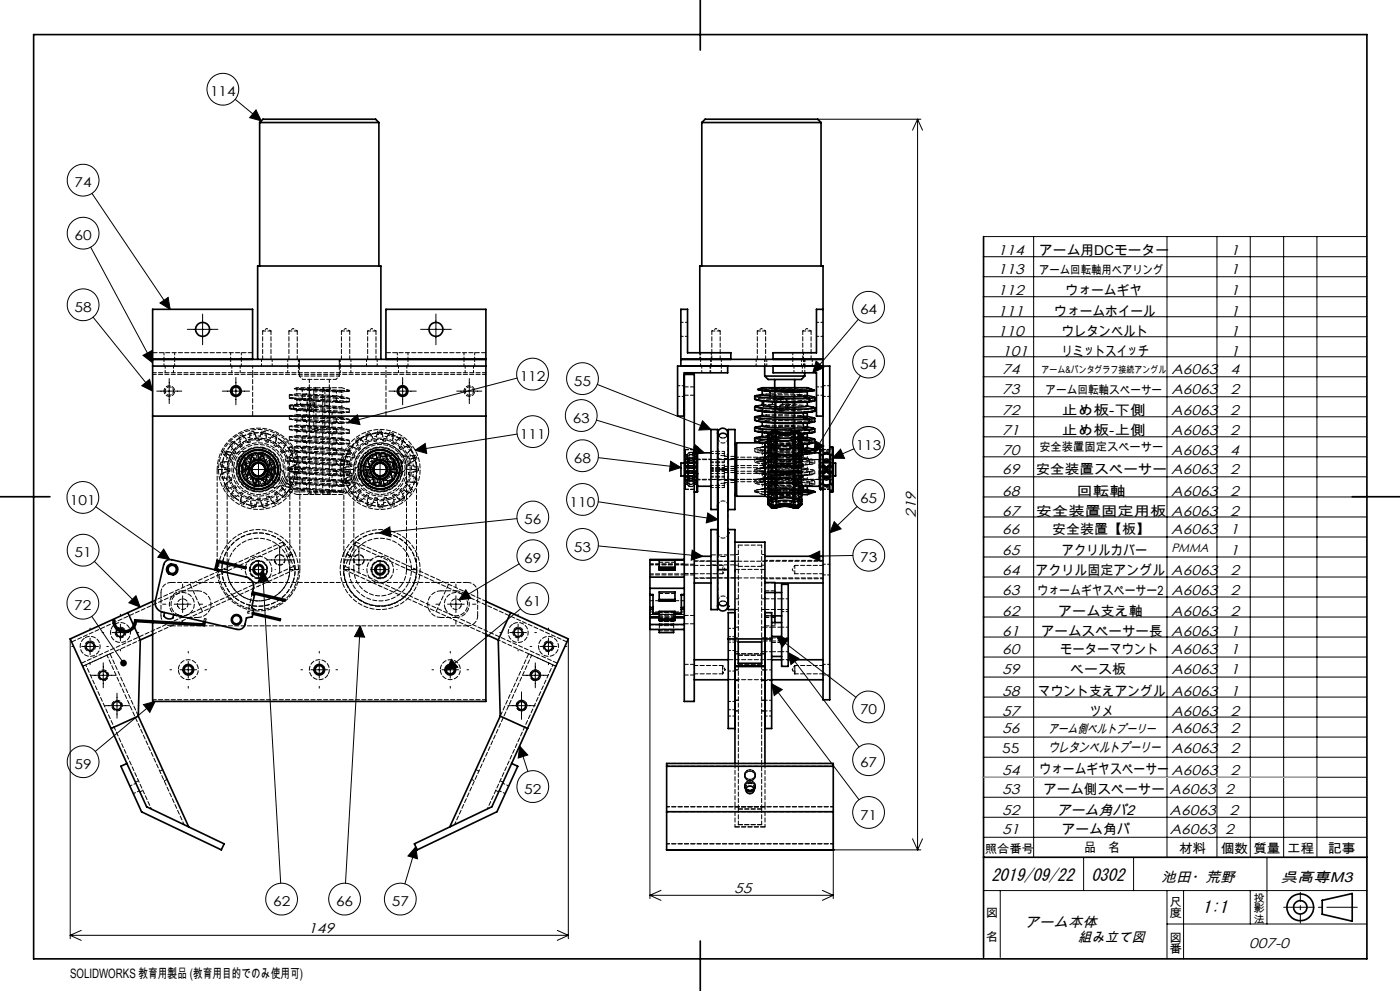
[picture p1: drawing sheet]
<svg xmlns="http://www.w3.org/2000/svg" width="420mm" height="297mm" viewBox="0 0 420 297" stroke-linecap="round" stroke-linejoin="round" font-family="sans-serif">
<defs><g id="words">
<g font-size="5.1">
<text x="297.4" y="263.9">2019/09/22</text>
<text x="327.4" y="263.9">0302</text>
<text x="360.8" y="273.5">1:1</text>
</g>
<g font-size="4.2">
<text x="299.4" y="76.4">114</text>
<text x="369.1" y="76.4">1</text>
<text x="299.4" y="82.2">113</text>
<text x="369.1" y="82.2">1</text>
<text x="299.4" y="88.5">112</text>
<text x="369.1" y="88.5">1</text>
<text x="299.4" y="94.7">111</text>
<text x="369.1" y="94.7">1</text>
<text x="299.4" y="100.7">110</text>
<text x="369.1" y="100.7">1</text>
<text x="300.6" y="106.7">101</text>
<text x="369.1" y="106.7">1</text>
<text x="300.6" y="112">74</text>
<text x="351.4" y="112">A6063</text>
<text x="369.1" y="112">4</text>
<text x="300.7" y="118.2">73</text>
<text x="351.4" y="118.2">A6063</text>
<text x="369.1" y="118.2">2</text>
<text x="300.6" y="124.2">72</text>
<text x="351.4" y="124.2">A6063</text>
<text x="369.1" y="124.2">2</text>
<text x="300.6" y="130.3">71</text>
<text x="351.4" y="130.3">A6063</text>
<text x="369.1" y="130.3">2</text>
<text x="300.6" y="136.5">70</text>
<text x="351.4" y="136.5">A6063</text>
<text x="369.1" y="136.5">4</text>
<text x="300.6" y="142.1">69</text>
<text x="351.4" y="142.1">A6063</text>
<text x="369.1" y="142.1">2</text>
<text x="300.6" y="148.7">68</text>
<text x="351.4" y="148.7">A6063</text>
<text x="369.1" y="148.7">2</text>
<text x="274.7" y="155.2" transform="rotate(-90 274.7 155.2)">219</text>
<text x="300.6" y="154.6">67</text>
<text x="351.4" y="154.6">A6063</text>
<text x="369.1" y="154.6">2</text>
<text x="300.6" y="160">66</text>
<text x="351.4" y="160">A6063</text>
<text x="369.1" y="160">1</text>
<text x="300.7" y="166.4">65</text>
<text x="369.1" y="166.4">1</text>
<text x="300.7" y="172.4">64</text>
<text x="351.4" y="172.4">A6063</text>
<text x="369.1" y="172.4">2</text>
<text x="300.7" y="178.4">63</text>
<text x="351.4" y="178.5">A6063</text>
<text x="369.1" y="178.5">2</text>
<text x="300.7" y="184.7">62</text>
<text x="351.4" y="184.7">A6063</text>
<text x="369.1" y="184.7">2</text>
<text x="300.7" y="190.5">61</text>
<text x="351.4" y="190.5">A6063</text>
<text x="369.1" y="190.5">1</text>
<text x="300.7" y="196">60</text>
<text x="351.4" y="196.1">A6063</text>
<text x="369.1" y="196.1">1</text>
<text x="300.7" y="202.1">59</text>
<text x="351.4" y="202.1">A6063</text>
<text x="369.1" y="202.1">1</text>
<text x="300.7" y="208.7">58</text>
<text x="351.4" y="208.7">A6063</text>
<text x="369.1" y="208.7">1</text>
<text x="300.7" y="214.7">57</text>
<text x="351.4" y="214.7">A6063</text>
<text x="369.1" y="214.7">2</text>
<text x="300.7" y="219.8">56</text>
<text x="351.4" y="219.8">A6063</text>
<text x="369.1" y="219.8">2</text>
<text x="351.4" y="225.6">A6063</text>
<text x="369.1" y="225.6">2</text>
<text x="300.7" y="232.2">54</text>
<text x="311.8" y="232">ウォームギヤスペーサー</text>
<text x="351.4" y="232.2">A6063</text>
<text x="369.1" y="232.2">2</text>
<text x="300.7" y="237.9">53</text>
<text x="350.9" y="237.9">A6063</text>
<text x="367.5" y="237.9">2</text>
<text x="300.7" y="244.1">52</text>
<text x="317" y="244.1">アーム角パ2</text>
<text x="350.9" y="244.1">A6063</text>
<text x="368.8" y="244.1">2</text>
<text x="300.7" y="249.9">51</text>
<text x="350.9" y="249.9">A6063</text>
<text x="367.5" y="249.9">2</text>
<text x="220.3" y="267.7">55</text>
<text x="348.4" y="264.4">池田・荒野</text>
<text x="384.2" y="264.4">呉高専M3</text>
<text x="92.5" y="279.7">149</text>
<text x="307.5" y="277.9">アーム本体</text>
<text x="307.5" y="282.4">組み立て図</text>
<text x="374.8" y="284.1">007-0</text>
</g>
<g font-size="4.1">
<text x="63" y="28.9">114</text>
<text x="22.4" y="56.1">74</text>
<text x="22.4" y="72">60</text>
<text x="311.8" y="76.4">アーム用DCモーター</text>
<text x="319.7" y="88.4">ウォームギヤ</text>
<text x="22.4" y="93.5">58</text>
<text x="258" y="94.2">64</text>
<text x="316.3" y="94.7">ウォームホイール</text>
<text x="318.6" y="100.7">ウレタンベルト</text>
<text x="318.6" y="106.7">リミットスイッチ</text>
<text x="258" y="110.6">54</text>
<text x="155.9" y="114.2">112</text>
<text x="172.2" y="115.6">55</text>
<text x="318.6" y="124.2">止め板-下側</text>
<text x="156" y="131.5">111</text>
<text x="171.8" y="126.7">63</text>
<text x="318.6" y="130.3">止め板-上側</text>
<text x="256.7" y="134.7">113</text>
<text x="172.2" y="138.7">68</text>
<text x="310.7" y="142.1">安全装置スペーサー</text>
<text x="323" y="148.7">回転軸</text>
<text x="21" y="151.2">101</text>
<text x="170.9" y="151.8">110</text>
<text x="258" y="150.6">65</text>
<text x="310.7" y="154.6">安全装置固定用板</text>
<text x="157.3" y="157.1">56</text>
<text x="315.6" y="160">安全装置【板】</text>
<text x="22.4" y="167">51</text>
<text x="172.2" y="165.3">53</text>
<text x="318.6" y="166.4">アクリルカバー</text>
<text x="157.3" y="168.7">69</text>
<text x="258.1" y="168.5">73</text>
<text x="310.7" y="172.4">アクリル固定アングル</text>
<text x="22.3" y="182.9">72</text>
<text x="157.3" y="181.6">61</text>
<text x="317.4" y="184.7">アーム支え軸</text>
<text x="312.3" y="190.5">アームスペーサー長</text>
<text x="318" y="196.1">モーターマウント</text>
<text x="321.1" y="202.1">ベース板</text>
<text x="311.4" y="208.7">マウント支えアングル</text>
<text x="258" y="214">70</text>
<text x="327.1" y="214.7">ツメ</text>
<text x="300.7" y="225.6">55</text>
<text x="22.4" y="230.4">59</text>
<text x="258" y="229.8">67</text>
<text x="157.3" y="237.9">52</text>
<text x="313" y="237.9">アーム側スペーサー</text>
<text x="258" y="245.6">71</text>
<text x="318.5" y="249.9">アーム角パ</text>
<text x="81.9" y="271.6">62</text>
<text x="100.8" y="271.6">66</text>
<text x="117.5" y="271.6">57</text>
</g>
<text font-size="4" x="314.4" y="225.4">ウレタンベルトプーリー</text>
<g font-size="3.9">
<text x="311.3" y="178.3">ウォームギヤスペーサー2</text>
<text x="325.2" y="255.5">品　名</text>
<text x="353.7" y="255.6">材料</text>
<text x="366.2" y="255.6">個数</text>
<text x="376" y="255.6">質量</text>
<text x="386.1" y="255.6">工程</text>
<text x="398.4" y="255.6">記事</text>
<text x="21" y="293">SOLIDWORKS 教育用製品 (教育用目的でのみ使用可)</text>
</g>
<g font-size="3.7">
<text x="351.4" y="165.4">PMMA</text>
<text x="314.4" y="219.6">アーム側ベルトプーリー</text>
</g>
<g font-size="3.5">
<text x="311.8" y="82.1">アーム回転軸用ベアリング</text>
<text x="313.7" y="118">アーム回転軸スペーサー</text>
<text x="311.8" y="135">安全装置固定スペーサー</text>
<text x="295.4" y="255.6">照合番号</text>
<text x="295.8" y="274.9">図</text>
<text x="350.8" y="271.4">尺</text>
<text x="350.8" y="274.9">度</text>
<text x="295.8" y="282">名</text>
<text x="350.8" y="282.2">図</text>
<text x="350.8" y="285.8">番</text>
</g>
<g font-size="3.2">
<text x="376" y="270.2">投</text>
<text x="376" y="273.4">影</text>
<text x="376" y="276.5">法</text>
</g>
<text font-size="2.8" x="312.5" y="111.8">アーム&amp;パンタグラフ接続アングル</text>
</g></defs>
<g fill="none" stroke="#000" stroke-width=".3">
<path d="M70.6 29.8l7.8 6.4M76.8 32.9l1.6 3.3-3.5-.9zM245.3 35.7h31M275.3 35.7v219M275.3 35.7l1.5 3.3M275.3 35.7l-1.5 3.3M27.6 58l23.4 34.7M27.2 74.1l18.6 34.6M295.1 70.9h115M295.1 76.9h115M310.1 70.9v186M350.1 70.9v186"/>
<path d="M365.1 70.9v186M375.1 70.9v186M385.1 70.9v186M395.1 70.9v186M27.9 95l17.9 22.2M48 90.8l2.4-1.7 .6 3.6zM56.2 98.7h9.2M60.8 94.1v9.2M126.2 98.7h9.2M130.8 94.1v9.2M257.5 95.7l-13.7 16M295.1 82.9h115"/>
<path d="M295.1 88.9h115M295.1 94.9h115M42.5 115.6l2.4-1.9 .9 3.5zM42.9 106.5l2.6-1.4 .3 3.6zM47 117.2h7.5M50.8 113.4v7.6M66.7 117.2h8.2M70.8 113.1v8.2M116.7 117.2h8.2M120.8 113.1v8.2M137 117.2h7.5M140.8 113.4v7.6"/>
<path d="M155.2 113.3l-50.8 13.3M179.2 115.2l34.1 13.5M244.8 108.2l2.3 2-3.3 1.5zM258.1 112.6l-13.9 23.1M295.1 100.9h115M295.1 118.9h115M295.1 112.9h115M295.1 106.9h115M77.5 136.3v8.9M104.4 126.6l2.8-2.3 .8 2.9zM114 136.3v8.9M124.5 134.9l3.1-2 .4 3z"/>
<path d="M155.2 130.1l-30.7 4.8M178.9 125.9l32.4 9.8M179.5 137.2l24.8 2.9M201.2 138.3l3.1 1.8-3.5 1.1zM208.6 133.3l2.7 2.4-3.6 .5zM210.7 126.1l2.6 2.6-3.6 .2zM244.6 132.1l2.6 1.6-3 2zM252.2 134.6l1.2 2.8-3.7-.1zM256.2 134.5l-6.5 2.8M295.1 136.9h115M295.1 130.9h115M295.1 124.9h115"/>
<path d="M28.7 151.9l22.2 15.8M73.1 140.7h8.9M109.6 140.7h8.9M113.8 159.7l3.1-1.8 .4 3zM155.1 155.4l-41.3 4.3M179.5 150.4l35.9 5.3M212.3 153.7l3.1 2-3.5 1zM250.3 156.3l2 2.2-3.4 1.2zM257.1 151.8l-8.2 7.9M295.1 154.9h115M295.1 148.9h115M295.1 142.9h115"/>
<path d="M28.3 168.2l13.8 13.7M49.1 164.6l1.8 3.1-3.6-.7zM54.8 175.1v1M54.8 178.6v5M72.4 170.7h.1M75 170.7h5M77.5 165.6v.1M77.5 168.2v5M77.5 175.7v.1M78.8 170.9l5.4 93.8M78.8 170.9l1.7 3.2-3 .2zM79.9 167.8h8"/>
<path d="M82.5 170.7h.1M83.9 163.8v8M103.6 167.8h8.1M107.7 163.8v8M108.9 170.7h.1M111.5 170.7h5M114 165.6v.1M114 168.2v5M114 175.7v.1M119 170.7h.1M136.8 175.1v1M136.8 178.6v5"/>
<path d="M139.7 176.8l1.6 2.5-3.6 .5zM155.8 169l-18.1 10.8M179.5 163.6l31.3 3.1M207.6 164.9l3.2 1.8-3.4 1.2zM242.6 166.7l3.3-1.5 .1 3zM255.9 166.5l-13.3 .2M295.1 160.9h115M295.1 166.9h115M295.1 172.9h115M295.1 178.9h115M21.1 191.5v89.8M21.5 193.7h.5"/>
<path d="M24.5 193.7h5M27 188.2v.5M27 191.2v5M27 198.7v.5M27.5 184.7l9.5 14M30.6 189.6h.5M31 198.6v7.5M32 193.7h.5M33.6 189.6h5M36.1 184.1v.5M36.1 187.1v5M36.1 194.6v.5"/>
<path d="M38.7 180.7l2.1-2.2 1.3 3.4zM41.1 189.6h.5M48.8 181.1h1M52.3 181.1h5M54.8 186.1v1M56.5 195.2v.5M56.5 198.2v5M59.8 181.1h1M95.8 195.2v.5M95.8 198.2v5M108.1 187.6l1.3 3.4-3-.2zM108.1 187.6l-4.5 77.1"/>
<path d="M130.8 181.1h1M134.3 181.1h5M135.1 195.2v.5M135.1 198.2v5M135.4 197.6l1.9 2.4-3.5 .9zM136.8 186.1v1M141.8 181.1h1M149.9 189.6h.5M152.9 189.6h5M155.4 184.1v.5M155.4 187.1v5M155.4 194.6v.5"/>
<path d="M156.2 182.5l-22.4 18.4M159 193.7h.5M160.4 189.6h.5M160.6 198.6v7.5M162 193.7h5M164.5 188.2v.5M164.5 191.2v5M164.5 198.7v.5M169.5 193.7h.5M170.5 191.5v89.8M195 182.1v87.2M233 190.7l3.5 .9-1.8 2.3z"/>
<path d="M233 190.7l23.8 18.3M236.5 195.6l21.2 28.3M236.5 195.6l3.2 1.7-2.4 1.8zM295.1 184.9h115M295.1 190.9h115M295.1 196.9h115M27.2 202.4h7.5M31.4 211.5h7.5M35.1 207.7v7.5M43 211.2l3.5-1-1.6 3.3zM46.5 210.2l-17.9 15M51 200.7h.5"/>
<path d="M54 200.7h5M56.5 205.7v.5M61.5 200.7h.5M90.3 200.7h.5M93.3 200.7h5M95.8 205.7v.5M100.8 200.7h.5M129.6 200.7h.5M132.6 200.7h5M135.1 205.7v.5M140.1 200.7h.5M152.4 211.5h8.1"/>
<path d="M156.5 207.4v8.2M156.8 202.4h7.6M231.5 204.9l3.2 1.8-2.4 1.8zM231.5 204.9l26.2 34.8M295.1 202.9h115M295.1 208.9h115M295.1 214.9h115M155.9 223.6l2.4 2.7-2.8 .9zM155.9 223.6l2.5 7.6M295.1 238.9h115M295.1 232.9h115M295.1 226.9h115"/>
<path d="M295.1 220.9h115M124.7 253.8l.5 3.6-2.8-.9zM124.7 253.8l-3.2 11.1M250 254.7h26.3M250 243.3v26M273.8 251.4l1.5 3.3M276.8 251.4l-1.5 3.3M295.1 250.9h115M295.1 244.9h115M325.1 256.9v10M340.1 256.9v10M380.1 256.9v20"/>
<path d="M24.4 278.8l-3.3 1.5M167.2 278.8l3.3 1.5M195 268.3h55M195 268.3l3.3 1.5M198.3 266.8l-3.3 1.5M246.7 266.8l3.3 1.5M250 268.3l-3.3 1.5M295.1 266.9h115M300.1 266.9v20M350.1 276.9h60M350.1 266.9v20.4M355.1 266.9v20.5"/>
<path d="M375.1 266.9v10M21.1 280.3h149.4M21.1 280.3l3.3 1.5M170.5 280.3l-3.3 1.5"/>
<circle cx="66.9" cy="26.7" r="4.8"/>
<circle cx="24.9" cy="54" r="4.8"/>
<circle cx="24.9" cy="69.9" r="4.8"/>
<circle cx="24.9" cy="91.3" r="4.8"/>
<circle cx="260.6" cy="92.1" r="4.8"/>
<circle cx="159.8" cy="112.1" r="4.8"/>
<circle cx="174.8" cy="113.5" r="4.8"/>
<circle cx="260.6" cy="108.5" r="4.8"/>
<circle cx="159.8" cy="129.4" r="4.8"/>
<circle cx="174.4" cy="124.5" r="4.8"/>
<circle cx="174.8" cy="136.6" r="4.8"/>
<circle cx="260.6" cy="132.6" r="4.8"/>
<circle cx="24.9" cy="149.1" r="4.8"/>
<circle cx="159.8" cy="155" r="4.8"/>
<circle cx="174.8" cy="149.7" r="4.8"/>
<circle cx="260.6" cy="148.5" r="4.8"/>
<circle cx="24.9" cy="164.9" r="4.8"/>
<circle cx="159.8" cy="166.5" r="4.8"/>
<circle cx="159.8" cy="179.4" r="4.8"/>
<circle cx="174.8" cy="163.2" r="4.8"/>
<circle cx="260.7" cy="166.4" r="4.8"/>
<circle cx="24.9" cy="180.8" r="4.8"/>
<circle cx="260.6" cy="211.9" r="4.8"/>
<circle cx="24.9" cy="228.3" r="4.8"/>
<circle cx="159.8" cy="235.7" r="4.8"/>
<circle cx="260.6" cy="227.7" r="4.8"/>
<circle cx="260.6" cy="243.5" r="4.8"/>
<circle cx="84.5" cy="269.4" r="4.8"/>
<circle cx="103.4" cy="269.4" r="4.8"/>
<circle cx="120.1" cy="269.4" r="4.8"/>
</g>
<g fill="none" stroke="#000" stroke-width=".5">
<path d="M10.1 10.4h400v277h-400zM210.1 0v15M77.9 36.7h35.8M77.9 36.7l1-1h33.8l1 1M77.9 36.7v43M113.7 36.7v43M210.5 36.7h35.8M210.5 36.7l1-1h33.8l1 1M210.5 36.7v43M246.3 36.7v43M295.1 70.9v216M246.9 92.7h-2v13h-13v2"/>
<path d="M45.8 107.7h100M45.8 109.7h100M75.8 107.7v-15h-30v93.4M77.3 107.7v-28h37v28M115.8 107.7v-15h30v117.5h-100v-23.6M204.3 107.7h42.6M209.9 105.7v-26h37v130h2v-100h-45.6v15h2M218.3 109.7v2h-13v98.5h3v-98h-3M219.3 107.7v-2h-13v-13h-2v17M226.4 118.7v1a52.5 52.5 0 0 0 13 .7M227.2 119.9a56.1 56.1 0 0 0 11.2 .7M227.4 116.7l2.2 .3"/>
<path d="M227.6 116.8l1.7 .3M228.7 118.2l-2.3 .5a79.4 79.4 0 0 0 16.4 .7M228.7 117v1.4l2.3 .3M229.3 117.1l1.7 .2M229.4 112.7l1 1h10l1-1M229.4 112.7h12M229.4 109.7v3M229.6 117a92.2 92.2 0 0 0 14.7 0M229.6 117h14.7M229.6 117l1.4 .3M231 118.7l5.3 .2 4.7-.1M231 117.3v1.4"/>
<path d="M231.9 109.7v2h13v13h2M232.4 113.7v2.5M238.4 113.7v2.5M241 118.8l1.9 .6M241.4 111.7v1M242.1 116.2h-13.4l-1.3 .5M242.1 116.2l2.2 .8M242.1 116.2h.1M242.2 117.3l-.1 1.3-1.1 .2M242.2 118.5l2.2 .6-1.5 .3M242.8 119.4v.9M242.8 119.4h.1"/>
<path d="M243.7 117.1l-5.3 .4-7.4-.2M244.2 116.9l.1 .1M244.4 119.1l-.1 1.1-1.5 .1M45.8 124.7h100M78.6 135a5.8 5.8 0 0 0-6.8 4.6 5.8 5.8 0 0 0 4.6 6.8M78.6 135a5.8 5.8 0 0 1 4.6 6.8 5.8 5.8 0 0 1-6.8 4.6M78.7 134.8l-.1 .2M108.2 139.6h.1M108.3 139.6a5.8 5.8 0 0 1 6.9-4.6 5.8 5.8 0 0 1 4.5 6.8M108.3 139.6a5.8 5.8 0 0 0 4.6 6.8 5.8 5.8 0 0 0 6.8-4.6M114.4 138.7a2.01 2.01 0 0 1 1.6 2.4 2.01 2.01 0 0 1-2.4 1.6M114.4 138.7a2.01 2.01 0 0 0-2.3 1.6 2.01 2.01 0 0 0 1.5 2.4"/>
<path d="M114.5 138.6a2.2 2.2 0 0 0-2.6 1.7 2.2 2.2 0 0 0 1.7 2.6M114.5 138.6a2.2 2.2 0 0 1 1.7 2.6 2.2 2.2 0 0 1-2.6 1.7M114.5 138.6l-.1 .1M117.9 138.6l.6 .1M205.3 138.8h-1v3.9h1M208.3 134h.8M209.1 134l.2 .2M209.1 134v8M209.2 134.2l.1 .1M209.3 134.2v7.8M209.3 135.7h4M213.3 128.7h2v24h-2z"/>
<path d="M215.3 137.2l.2 .2M215.3 130.1a1.56 1.56 0 0 1 1.7-1.8 1.56 1.56 0 0 1 1.3 2.1M218.5 129.7l-.3 .9a1.48 1.48 0 0 0-1.3-.8 1.48 1.48 0 0 0-1.4 .8l-.2-.9M218.5 128.7h2v24h-2zM218.5 137.2l-.3 .2M221 132.7v16M221 132.7h8.5M221 132.7l-.5 .5M226.4 121.8v1a50.9 50.9 0 0 0 12.3 .8l4.1-.1M226.4 131.3l.2 1 2.9 .4M226.4 128.1l.2 1.1 4.4 .5M226.4 125v1a75 75 0 0 0 16.3 .6"/>
<path d="M227.2 123l5.5 .7h8.2M227.2 129.3l3.7 .5M227.2 126.2l5.5 .6 8.2 .1M227.2 132.5l1.5 .2M228.7 132.7h.1M228.7 121.4l-2.3 .5a80.9 80.9 0 0 0 18 .4l-.4-.2M228.7 130.8l-2.3 .5 4.1 .5M228.7 127.7l-2.3 .4a79.4 79.4 0 0 0 16.4 .7M228.7 124.5l-2.3 .5a79.4 79.4 0 0 0 16.4 .7M228.7 129.6v1.3l1.8 .3M228.7 126.4v1.3l.5 .2 3.6 .3h8.2M228.7 123.3v1.3l.5 .1 3.6 .4h8.2"/>
<path d="M228.7 120.2v1.3l.4 .1M229.1 120.2v1.4M229.5 132.7v16M230.5 131.7a.96 .96 0 0 1-1 1M230.5 139.7v1.7M230.5 139.7h10M230.5 139.7h.1M230.5 138.4l3.7 .5a18.6 18.6 0 0 0 6.3-.5M230.5 138.1v.3M230.5 138.4v1.3M230.5 135.5a13.8 13.8 0 0 0 10 0M230.5 135.1v.4"/>
<path d="M230.5 133.8v1.3M230.5 135.5v1.1M230.5 132.6v.5M230.5 133.1v.7M230.5 131.7v.9M230.5 131.4v.3M230.5 130.9v.5M230.5 130.5v.4M230.5 130.2v.3M230.5 139.7l1 .3M230.5 133.1l.8 .4M230.5 131.4l.2 .1"/>
<path d="M231.5 136.5v1M231.5 136.5l-1 .1v1.5M231.5 133.4v.9M231.5 131v.6M231.5 129.6v.3M231.5 129.2h.1M231.5 129.2l-1 1M231.5 129.2h1.4M231.5 137.5h1.4M231.5 137.5l-1 .6M231.5 136.5h1.4M231.5 134.3h1.4"/>
<path d="M231.5 134.3l-1 .8M231.5 133.4l-1 .4M231.5 133.4h1.4M231.5 131.6h1.4M231.5 131.6l-1 1M231.5 131l-1 .7M231.5 131h1.4M231.5 129.9h1.4M231.5 129.9l-1 1M231.5 129.6l-1 .9M231.5 129.6h1.4M232.9 137.5a10.9 10.9 0 0 0 5.2 0"/>
<path d="M232.9 136.5h5.2M232.9 136.5v1M232.9 134.3a8.3 8.3 0 0 0 5.2 0M232.9 133.4l2.6 .2 2.6-.2M232.9 133.4v.9M232.9 131.6a6.7 6.7 0 0 0 5.2 0M232.9 131a10.9 10.9 0 0 0 5.2 0M232.9 131v.6M232.9 129.9a6.7 6.7 0 0 0 5.2 0M232.9 129.6a7.7 7.7 0 0 0 5.2 0M232.9 129.6v.3M232.9 129.2a7.1 7.1 0 0 0 5.2 0"/>
<path d="M232.9 129.2h.1M238.1 136.5v1M238.1 133.4v.9M238.1 131v.6M238.1 129.6v.3M238.1 129.2h.1M238.1 129.2h1.4M238.1 137.5h1.4M238.1 136.5h1.4M238.1 134.3h1.4M238.1 133.4h1.4M238.1 131.6h1.4"/>
<path d="M238.1 131h1.4M238.1 129.9h1.4M238.1 129.6h1.4M239.4 120.4l-1 .2M239.5 136.5v1M239.5 136.5l1 .1v1.5M239.5 133.4v.9M239.5 131v.6M239.5 131l1 .7v.9M239.5 129.6v.3M239.5 129.2h.1M239.5 129.2l1 1"/>
<path d="M239.5 137.5l1 .6M239.5 134.3l1 .8M239.5 133.4l1 .4M239.5 131.6l1 1M239.5 129.9l1 1M239.5 129.6l1 .9M240.5 135.7h5.4v10h-5.4M240.5 139.7v1.7M240.5 139.7h.1M240.5 138.1v.3M240.5 138.4v1.3M240.5 135.1v.4"/>
<path d="M240.5 133.8v1.3M240.5 135.5v1.1M240.5 132.6v.5M240.5 133.1v.7M240.5 131.4v.3M240.5 130.9v.5M240.5 130.5v.4M240.5 130.2v.3M240.5 139.7l-1 .3M240.5 133.1l-.8 .4M240.5 131.4l-.2 .1M240.5 136.1h.1"/>
<path d="M240.5 131.4h.5M240.5 134.5h.5M240.5 133.1h.5M240.9 130h-.5M240.9 130h.1M240.9 126.9h.1M240.9 123.7h.1M241 125.1h.1M241 134.5h.1M241 131.4h.1M241 128.2h.1M241 131.4l1.9 .5"/>
<path d="M241 128.2l1.9 .6M241 125.1l1.9 .6M241 134.5l1.9 .6M241 123.7v1.4M241 126.9v1.3M241 130v1.4M241 133.1v1.4M242.2 120.4v1.3a61.7 61.7 0 0 1-13.1-.1M242.2 124.8l2.2 .6-1.5 .3M242.2 131.1l2.2 .6-1.5 .2M242.2 127.9l2.2 .6-1.5 .3M242.2 134.2l2.2 .6-1.5 .3"/>
<path d="M242.2 129.9v1.3l-1.2 .2M242.2 126.7v1.3l-1.2 .2M242.2 133v1.3l-1.2 .2M242.2 123.6v1.3l-1.2 .2M242.2 121.7l1.9 .4M242.7 132.9l-2.2 .1M242.7 129.7l-2.6 .2M242.7 132.9l-1.8 .2M242.7 132.9h.1M242.7 129.7l-1.8 .3M242.7 129.7h.1M242.7 126.6l-1.8 .3"/>
<path d="M242.7 126.6h.1M242.8 123.5l-1.9 .2M242.8 131.9l-2.4 .1M242.8 120.3l-3.4 .1M242.8 125.7v.9M242.8 128.8v.9M242.8 131.9v1M242.8 131.9h.1M242.8 128.8h.1M242.8 125.7h.1M242.9 135.1h-2.4M242.9 135.1h.1"/>
<path d="M242.9 135.1v.6M243.7 120.3l-5.3 .3M243.7 132.8l-2.7 .3M243.7 126.5l-2.7 .4M243.7 129.7l-2.7 .3M243.7 123.4l-2.7 .3M244.4 122.2v1l-1.6 .3M244.4 125.4v1l-1.6 .2M244.4 131.7v.9l-1.6 .3M244.4 128.5v1l-1.6 .2M244.4 134.8v.9M245.9 138.8h.1"/>
<path d="M246.1 134.7l-.2 .1v11.5M246.1 134.7v11.8M246.1 134.7h.8M248.9 134h.8M249.7 134l.2 .1v12.9M249.7 134v13.2M249.9 138.8h.8v3.9h-.8M0 148.9h15M75.4 140.3a2.21 2.21 0 0 1 2.5-1.7 2.21 2.21 0 0 1 1.8 2.5M75.4 140.3a2.21 2.21 0 0 0 1.7 2.6 2.21 2.21 0 0 0 2.6-1.8M75.4 140.3h.2M75.6 140.3a2 2 0 0 0 1.5 2.4 2 2 0 0 0 2.4-1.6"/>
<path d="M75.6 140.3a2 2 0 0 1 2.3-1.6 2 2 0 0 1 1.6 2.4M76.4 146.4v.2M79.5 141.1h.2M113.6 142.7v.2M119.7 141.8l.2 .1M208.3 147.5h.8M208.3 142h.8M208.4 141.6h-.1M209.1 142v5.5M209.3 142v5.4l-.2 .1M209.3 142h-.2M209.3 145.7h4"/>
<path d="M213.3 158.7h2v24h-2zM215.3 159.7l.1 .6M215.3 151.3v8.8M215.4 145.3v20.9M215.4 151.2l-.1 .5M215.5 140.7h2.7M218.4 145.3v20.8M218.4 151.2l.1 .5M218.5 159.7h.1M218.5 159.7v22M218.5 159.7l-.1 .6M220.5 148.2l.5 .5"/>
<path d="M221 148.7h8.5M229.5 148.7a.96 .96 0 0 1 1 1M230.5 143v1.6h3.3h-.9v-1M230.5 141.5h10M230.5 141.4v.1M230.5 142.8l5-.6 5 .6M230.5 142.8v.2M230.5 141.5v1.3M230.5 146.1v1.3M230.5 145.7a13.6 13.6 0 0 1 10 0M230.5 145.7v.4M230.5 144.5v1.2"/>
<path d="M230.5 147.4v.8M230.5 148.6v1l1 .6M230.5 148.2v.4M230.5 149.6v.3M230.5 149.9v.5M230.5 150.4v.5M230.5 150.9v.3M230.5 151.2l1 1M230.5 143l1 .6M230.5 146.1l1 .8M230.5 147.4l1 .4M230.5 148.6l1 1"/>
<path d="M230.5 150.4l1 1M230.5 150.9l1 .9M230.7 149.8l-.2 .1M231.5 147.7l-1 .5M231.5 140v1.1M231.5 143.6v1M231.5 146.9v.9M231.5 149.6v.6M231.5 151.4v.4M231.5 152.2h.1M231.5 152.2h1.4M231.5 141.1l-1 .3"/>
<path d="M231.5 140h1.4M231.5 141.1h1.4M231.5 143.6h1.4M231.5 146.9h1.4M231.5 147.8h1.4M231.5 149.6h1.4M231.5 150.2h1.4M231.5 151.4h1.4M231.5 151.8h1.4M232.9 152.2a7.1 7.1 0 0 1 5.2 0M232.9 140l2.6-.2 2.6 .2M232.9 141.1l2.6 .1 2.6-.1"/>
<path d="M232.9 140v1.1M232.9 143.6a12.2 12.2 0 0 1 5.2 0M232.9 146.9a8.3 8.3 0 0 1 5.2 0M232.9 147.8l2.6-.2 2.6 .2M232.9 146.9v.9M232.9 149.6a7.1 7.1 0 0 1 5.2 0M232.9 150.2a10.9 10.9 0 0 1 5.2 0M232.9 149.6v.6M232.9 151.4a6.7 6.7 0 0 1 5.2 0M232.9 151.8a8.3 8.3 0 0 1 5.2 0M232.9 151.4v.4M232.9 152.2h.1"/>
<path d="M238.1 140v1.1M238.1 146.9v.9M238.1 149.6v.6M238.1 151.4v.4M238.1 152.2h.1M238.1 152.2h1.4M238.1 140h1.4M238.1 141.1h1.4M238.1 143.6h1.4M238.1 146.9h1.4M238.1 147.8h1.4M238.1 149.6h1.4"/>
<path d="M238.1 150.2h1.4M238.1 151.4h1.4M238.1 151.8h1.4M239.5 140v1.1M239.5 143.6v1M239.5 146.9v.9M239.5 149.6v.6M239.5 151.4v.4M239.5 152.2h.1M239.5 141.1l1 .3M239.6 147.7l.9 .5M240.2 149.8l.3 .1"/>
<path d="M240.5 143v1.6h-3.3h.9v-1M240.5 141.4v.1M240.5 142.8v.2M240.5 141.5v1.3M240.5 146.1v1.3M240.5 145.7v.4M240.5 144.5v1.2M240.5 147.4v.8M240.5 148.6v1l-1 .6M240.5 148.2v.4M240.5 149.6v.3M240.5 149.9v.5"/>
<path d="M240.5 150.4v.5M240.5 150.9v.3M240.5 151.2l-1 1M240.5 143l-1 .6M240.5 146.1l-1 .8M240.5 147.4l-1 .4M240.5 148.6l-1 1M240.5 150.4l-1 1M240.5 150.9l-1 .9M240.5 147.1h.5M241 147.1h.1M241 147.1l1.6 .4"/>
<path d="M241 145.7v1.4M242.2 146.8l2.2 .6M242.2 145.7v1.2l-1.2 .2M242.6 147.5l-2.3 .1M244.4 147.4l-1.8 .1M244.4 147.4h.1M244.4 147.4l-2.2 .8h-1.7M245.9 142.7h.1M245.9 146.3l.2 .4M245.9 146l.2 .2M245.9 146.3l.2 .2M246.1 146.5v.2"/>
<path d="M246.1 146.7h.8M246.1 146.5h.8M248.9 147.5h.8M248.9 147.2h.8M249 145l-.1 .2M249.7 147.2v.3M249.9 147l-.2 .5M249.9 147l-.2 .2M405.7 148.9h14.3M49.4 168.5l.9-.7 1.2-.1 22.4 5.3a2.78 2.78 0 0 1 2.1 3.3l-.4 1.9 .7 .2-.8 3.7 .7 .5-.5 2.3-1.8 .3-.4 1.9a1.99 1.99 0 0 1-2.4 1.5l-22.4-5.2a2.79 2.79 0 0 1-2.1-3.3zM50.5 169.4l.8-.4 1.4 .3a1.73 1.73 0 0 1 .6 1.7 1.73 1.73 0 0 1-1.3 1.3l-1.4-.3a1.69 1.69 0 0 1-.1-2.6zM64.5 170.8l.6-2.9 8.7 2.1-.1 .4-8.2-1.9-.6 2.4"/>
<path d="M75.7 177.4l9.8 2.3-.1 .5-9.8-2.3M195 173v3.3M195 176.3h10.3M195 173h10.3M195 178.2h.9v5.9h1.9M195 178.4h.9M195 176.3v10.8M195 167.7h10.3M197.8 177.4h4.7v2.8h-4.7zM197.8 167.9h4.7v3h-4.7zM197.8 179.7h4.7M197.8 170h4.7"/>
<path d="M197.8 170.4h4.7M204.4 178.4h.9M205.3 167.7h-10.3v5.3M205.3 178.2h-.9v5.9h-1.9M208.3 174.7h5M208.3 166.7h5M215.5 170.7h2.7M220.5 162.5h9v12.1M229.5 174.6h3v12M229.5 174.6v3M229.5 166.7h17.4M229.5 177.6h5"/>
<path d="M229.5 177.6v51.2M232.5 174.7h14.4M234.5 175.1h2v24.6h-2zM35.2 188.8a1.24 1.24 0 0 0 .5 1.9 1.24 1.24 0 0 0 1.7-1.1M35.6 188.5a1.27 1.27 0 0 1 1.7 .6M38.3 183.6l1.8 3.8M40.3 188l1.8 3.8M42.1 191.8l-.6 22.8M45.8 180.2l-24.7 11.3 22.9 50.3 23.2 11.1-.8 1.8-23.9-11.4-6.2-13.6 1.8-.9M45.8 190.1l-3.7 1.7M49.4 183.6l-.3 1a1.97 1.97 0 0 0 2.8 .6l.2-1M61.1 186.3l-.1 .7-20.6-1.2a3 3 0 0 1-2.9 3.3 3 3 0 0 1-3.1-3.2h-.5a3.5 3.5 0 0 0 3.3 3.7 3.5 3.5 0 0 0 3.7-3.3l20.4 1.2 .3-1.1"/>
<path d="M76 183.6l8.1 1.9-.1 .5-8.2-1.9M145.8 180.2l7.4 3.4M145.8 190.1l3.7 1.7M149.5 191.8l.6 22.8M153.2 183.6l-3.7 8.2M153.2 183.6l17.3 7.9-12.2 26.8M195 187.1v1.6h10.3M195 182.1h.9M195 182.6h.9M195 184.9h2.8M195 185.2h2.8M195 187.1h10.3"/>
<path d="M195.9 183.7h1.9M197.8 188.7v.9h4.3v-.9M197.8 183.2h4.7v2.8h-4.7zM197.8 185.5h4.7M202.5 184.9h2.8M202.5 183.7h1.9M202.5 185.2h2.8M204.4 182.1h.9M204.4 182.6h.9M208.3 197.7h10.2M215.3 181.7l.2-.9a1.52 1.52 0 0 0 2.7 0l.3 .9M218.3 181a1.55 1.55 0 0 1-1.3 2.1 1.55 1.55 0 0 1-1.7-1.8"/>
<path d="M218.5 181.7h.1M218.5 191.5h13M220.5 182.7h-2v-24h2v70.1M220.5 199.7h9M220.5 183.6h-2v34.7h2M221.5 192.4h7v6.4h-7zM229.5 183.6h2v34.7h-2M231.5 197.7h3M231.5 186.6h3M231.5 196.7h3M231.5 190.7h3M231.5 184.6h3"/>
<path d="M234.5 191.5h2M236.5 197.7h10.4M41.5 214.6l-8.2 3.7M41.5 214.6l15.1 33.2M150.1 214.6l8.2 3.7M150.1 214.6l-15.2 33.2M158.3 218.3l-4.8 10.5M208.3 203.7h10.2M231.5 203.7h15.4M200 229.7h50M223.8 236.3a1.26 1.26 0 0 0 1.2 .7 1.26 1.26 0 0 0 1.1-.7M224.1 236.7a1.72 1.72 0 0 0 1.8 0"/>
<path d="M124.3 252.9l23.3-11.1 5.9-13 1.8 .9-6.2 13.6-23.9 11.4zM200 254.7h.1M200 243.3h50M200 254.7v-25.9h50v25.9M200 254.7h50M250 254.7h.1M295.1 256.9h115M396.7 269.8l9-2v8.3l-9-2.1zM210.1 282v15"/>
<circle cx="60.8" cy="98.7" r="2.1"/>
<circle cx="130.8" cy="98.7" r="2.09"/>
<circle cx="70.8" cy="117.2" r="1.25"/>
<circle cx="70.8" cy="117.2" r="1.61"/>
<circle cx="120.8" cy="117.2" r="1.26"/>
<circle cx="120.8" cy="117.2" r="1.61"/>
<circle cx="77.5" cy="140.7" r="1.95"/>
<circle cx="77.5" cy="140.7" r="6"/>
<circle cx="77.5" cy="140.7" r="4.9"/>
<circle cx="77.5" cy="140.7" r="2.81"/>
<circle cx="114" cy="140.7" r="2.8"/>
<circle cx="114" cy="140.7" r="4.9"/>
<circle cx="114" cy="140.7" r="6"/>
<circle cx="114" cy="140.7" r="1.94"/>
<circle cx="51.7" cy="170.6" r="1.25"/>
<circle cx="77.5" cy="170.7" r="1.61"/>
<circle cx="77.5" cy="170.7" r="1.24"/>
<circle cx="114" cy="170.7" r="1.61"/>
<circle cx="114" cy="170.7" r="1.25"/>
<circle cx="27" cy="193.7" r="1.25"/>
<circle cx="70.9" cy="185.7" r="1.26"/>
<circle cx="70.9" cy="185.7" r="1.56"/>
<circle cx="155.4" cy="189.6" r="1.24"/>
<circle cx="164.5" cy="193.7" r="1.25"/>
<circle cx="31" cy="202.4" r="1.25"/>
<circle cx="35.1" cy="211.5" r="1.26"/>
<circle cx="56.5" cy="200.7" r="1.24"/>
<circle cx="56.5" cy="200.7" r="1.58"/>
<circle cx="95.8" cy="200.7" r="1.58"/>
<circle cx="95.8" cy="200.7" r="1.26"/>
<circle cx="135.1" cy="200.7" r="1.24"/>
<circle cx="135.1" cy="200.7" r="1.58"/>
<circle cx="156.4" cy="211.5" r="1.26"/>
<circle cx="160.6" cy="202.4" r="1.25"/>
<circle cx="225" cy="236.7" r="1.19"/>
<circle cx="390.1" cy="271.9" r="4"/>
<circle cx="390.1" cy="271.9" r="2"/>
</g>
<path d="M390.1 276.7v-9.3" fill="none" stroke="#000" stroke-width=".3" stroke-dasharray="30.5 1.3 1.3 1.3" stroke-dashoffset="27.8"/>
<path d="M385.1 271.9h22.1" fill="none" stroke="#000" stroke-width=".3" stroke-dasharray="30.5 1.3 1.3 1.3" stroke-dashoffset="21.3"/>
<path d="M295.1 232.9h100" fill="none" stroke="#c0c0c0" stroke-width=".3"/>
<path d="M76.8 32.9l1.6 3.3-3.5-.9zM135.4 197.6l1.9 2.4-3.5 .9zM155.9 223.6l2.4 2.7-2.8 .9zM124.7 253.8l.5 3.6-2.8-.9zM43 211.2l3.5-1-1.6 3.3zM78.8 170.9l1.7 3.2-3 .2zM36.4 198a1.01 1.01 0 0 0-.1 1.3 1.01 1.01 0 0 0 1.3 .3l-.6-.9 .6 .9a1.01 1.01 0 0 0 .3-1.5 1.01 1.01 0 0 0-1.5-.1zM40.8 178.5l1.3 3.4-3.4-1.2zM49.1 164.6l1.8 3.1-3.6-.7zM42.5 115.6l2.4-1.9 .9 3.5zM42.9 106.5l2.6-1.4 .3 3.6zM48 90.8l2.4-1.7 .6 3.6zM113.8 159.7l3.1-1.8 .4 3zM124.5 134.9l3.1-2 .4 3zM104.4 126.6l2.8-2.3 .8 2.9zM208.6 133.3l2.7 2.4-3.6 .5zM210.7 126.1l2.6 2.6-3.6 .2zM108.1 187.6l1.3 3.4-3-.2zM139.7 176.8l1.6 2.5-3.6 .5zM244.8 108.2l2.3 2-3.3 1.5zM252.2 134.6l1.2 2.8-3.7-.1zM250.3 156.3l2 2.2-3.4 1.2zM242.6 166.7l3.3-1.5 .1 3zM233 190.7l3.5 .9-1.8 2.3zM236.5 195.6l3.2 1.7-2.4 1.8zM231.5 204.9l3.2 1.8-2.4 1.8zM207.6 164.9l3.2 1.8-3.4 1.2zM212.3 153.7l3.1 2-3.5 1zM244.6 132.1l2.6 1.6-3 2zM201.2 138.3l3.1 1.8-3.5 1.1z" fill="#000"/>
<g fill="none" stroke="#000" stroke-width=".3" stroke-dasharray="1.3 .6" stroke-dashoffset="-.1">
<path d="M45.8 105.7h30M94.1 116.7v11M94.6 116.2h3.5M97.5 116.7v11M102.6 117h-5.3M115.8 105.7h30M228 119.4l3.5-.1M237.9 116.7v11M240.7 116.6l3.5 .3M74.8 134.7a6.6 6.6 0 0 1 8.7 3.3 6.6 6.6 0 0 1-3.2 8.7M75.8 124.7v-13M78.8 134.3a6.6 6.6 0 0 1 5.2 7.6 6.6 6.6 0 0 1-7.7 5.2"/>
<path d="M88.1 121.5l16.6 1M107.6 139.4a6.5 6.5 0 0 1 7.7-5.1 6.5 6.5 0 0 1 5.2 7.7M112.4 134.4a6.5 6.5 0 0 1 8 4.6 6.5 6.5 0 0 1-4.7 8M115.8 124.7v-13M122.9 137.7a9.4 9.4 0 0 1-5.8 11.9M206.2 136.2v5.4M208.4 136.2v5.4M220.5 137.7h-7.2M228 125.7l3.4-.1M228 131.9l3.4-.1M228 128.8l3.4-.1M228 138.2l3.4-.1"/>
<path d="M228 135.1l3.4-.1M232.9 129.2a6.8 6.8 0 0 0 5.2 0M232.9 130a6.6 6.6 0 0 0 5.2 0M232.9 137.8a11.4 11.4 0 0 0 5.2 0M234 137.7h-13M238.1 129.7a8 8 0 0 1-5.2 0M238.1 131.2a10.9 10.9 0 0 1-5.2 0M238.1 133.6l-2.6 .2-2.6-.2M238.1 136.8h-5.2M238.1 129.3a7.3 7.3 0 0 1-5.2 0M240.5 131.3l-3.1 1.1M240.5 132.3l-1.2 .6-1.9 .5"/>
<path d="M245.7 137.7h-9.2M65.1 140.7v30M76.3 147.1a6.6 6.6 0 0 1-5.2-7.6 6.6 6.6 0 0 1 7.7-5.2M80.3 146.7a6.6 6.6 0 0 1-8.7-3.3 6.6 6.6 0 0 1 3.2-8.7M86.9 140.7v30M89 148.2h9.1M98.8 147.4h3.5M103.1 140.7v30M115.7 147a6.5 6.5 0 0 1-8-4.6 6.5 6.5 0 0 1 4.7-8M117.1 149.6a9.4 9.4 0 0 1-11.9-5.9M120.5 142a6.5 6.5 0 0 1-7.7 5.1 6.5 6.5 0 0 1-5.2-7.7M121.9 140.7v30"/>
<path d="M213.3 143.7h7.2M228 144.5l3.4-.1M228 141.4l3.4-.1M229.1 148.2h5.2M229.5 144.2v-11.5v16v-4.5M232.9 151.8a7.9 7.9 0 0 1 5.2 0M232.9 150.4a10.5 10.5 0 0 1 5.2 0M232.9 148l2.6-.2 2.6 .2M233.4 146.6l-5.4 .1M233.7 143.6l-3.2 .7M233.8 147.7l-3.3 .8M237.2 144.6h-3.4"/>
<path d="M237.4 149.3l1.9 .6 1.2 .5M238.1 151.5a6.6 6.6 0 0 0-5.2 0M238.1 147.2a8 8 0 0 0-5.2 0M238.1 140.3l-2.6-.1-2.6 .1M238.1 142.9h-5.2M238.1 146.2h-5.2M238.1 149.1a14.1 14.1 0 0 0-5.2 0M238.1 151.1a9.2 9.2 0 0 0-5.2 0M238.1 152.1a7.3 7.3 0 0 0-5.2 0M238.1 152a6.7 6.7 0 0 0-5.2 0M238.1 150.8a6.7 6.7 0 0 0-5.2 0M238.1 142.1a14 14 0 0 0-5.2 0"/>
<path d="M240.5 149.1l-1.2-.6-1.9-.5M243.9 147.4h-14.8M51.3 174.6h89M57 175.1l3.8 8.2M68.1 170.7v-30M88.5 170.6l-3.7-8.1M89.9 170.7v-30M106.1 170.7v-30M106.8 162.5l-3.7 8.1M121.9 170.7a7.9 7.9 0 0 1-1.7 5M124.9 170.7v-30M213.3 173.2h7.2"/>
<path d="M213.3 169.3h7.2M218.4 170.7v-30M220.5 170.6h9M220.5 168.2h-7.2M220.5 166.3h-7.2M21.5 192.4l63.7-29M24.4 198.8l63.7-29.1M33 195.9l-8.2 3.8M130.8 183.3l3.8-8.2M140.3 187.6h-89M166.8 199.7l-8.2-3.8M167.2 198.8l-63.7-29.1"/>
<path d="M170.1 192.4l-63.7-29M220.5 195.9h9M220.5 199.7h9M229.5 195.9h-9M231.5 197.7h-13M41.5 214.6l-8.5-18.7M150.1 214.6l8.5-18.7M218.5 203.7h13M220.5 241.8v-13M220.5 247.8h9M220.5 241.8h9M229.5 241.8h-9"/>
<path d="M229.5 241.8v-13M229.5 247.8h-9"/>
</g>
<g fill="none" stroke="#000" stroke-width=".3" stroke-dasharray="1.3 .6">
<path d="M86.8 119.3h.1M87.2 119.3h.3M87.2 119.3h-.4M87.7 119.3h-.2M89.1 119.8h.1M89.2 116.7h-.1M89.8 107.7v5M90.7 118.2l8.9 .6M90.8 116.8h-.1M92 116.7l8.9 .6M92 118.1h.1M92.6 119.6l.4-.4"/>
<path d="M92.7 119.3l-.3 .4M94.6 116.2l-.2 .4M94.8 116.7l-.2-.5M96.8 116.7l.2-.5M100.9 119.4h.1M100.9 118.6l-8.9-.5M101.8 112.7v-5M102.5 117.5h-.1M104.8 117.3v-.3M227.4 116.7l.2-.1M228.7 116.9v.1M229 118.2h-.3"/>
<path d="M229.9 118.1h.1M231.5 119.3h.4M232.4 116.7h.2M234.3 119.6l.1-.4M238.4 116.7h-.5M238.4 116.7v-.5M239.9 116.8h-.1M242.2 117.3v-.1M242.2 118.5h-.3M66.8 138.5h-.5M67.3 138.4h.5M67.7 135.9l1.4 .7-1.5-.8"/>
<path d="M68.2 137.1l-.4-.3M68.5 135.4l.5 .1M69.7 134.4l-.2-.4M70.2 132.6l-.5-.3M70.6 132.8l.4 .3M72.1 132.3l-.2-.5M73 130.7l-.3-.4M73.4 131.1l.3 .3M74.9 131v-.5M75 130v-.1M76.3 129.8l-.2-.5M76.6 130.2l.1 .5"/>
<path d="M78.1 130.7l.1-.5M78.4 129.7l.1-.1M78.8 134.1v.2M79.4 139.9l.2-.1M79.6 139.8l-.2 .1M79.8 130.5l.1 .4M80.3 139.4l-.2 .1 .2-.1M81.1 131.3l.3-.4M82.9 131.7l-.1 .4M83.8 132.9l.4-.3M85.4 133.8l-.2 .4M85.9 135.2l.5-.1"/>
<path d="M86.8 124.6h.1M86.9 121.5h.1M87 122.4l.4 .1M87.1 121.4l-.2 .1M87.2 136.5l-.4 .3M87.2 138.1h.5M87.6 136.2l.4-.4M88 139.7l-.5 .2M88 122.5l-.1-.1M88.1 121.5l.1-.1M88.5 139.5l.5-.2M88.8 121.2h3.3"/>
<path d="M89.1 121.2h-.3M89.1 121.2h.1M89.1 138.7l-.1-.1M89.1 135.5h-.1M89.1 132.4l-.1-.1M89.1 129.2h-.1M89.1 126.1h-.1M89.1 123l-.1-.1M89.9 121.2h.3M89.9 121.2h3.3M90.7 131.9h.1M90.7 128.8h.1"/>
<path d="M90.7 125.7h.1M90.7 134.1h.1M90.7 137.3h.1M90.7 138.2h.1M90.7 135.1h.1M92 138.7h.1M92 135.5h.1M92 132.4h.1M92 129.3h.1M92 126.1h.1M92 123h.1M92 127.5h.1"/>
<path d="M92 124.4h.1M92 130.7v-.1M92 133.8h.1M92 136.9h.1M92.4 122.7l.3 .4M92.6 122.8l.4 .4M93 123.2a2.13 2.13 0 0 0 1.4-2 2.13 2.13 0 0 0-1.4-2M99.6 125.1h.1M99.6 137.6h.1M99.6 131.3h.1M99.6 128.2h.1M99.6 134.5h.1"/>
<path d="M99.7 139.4h-.1M99.7 123.7h-.1M99.7 136.2h-.1M99.7 130h-.1M99.7 126.8h-.1M99.7 133.1h-.1M100.9 139.2h.1M100.9 136h.1M100.9 135.1h.1M100.9 138.2h.1M100.9 132.9h.1M100.9 129.7h.1"/>
<path d="M100.9 126.6h.1M100.9 128.8h.1M100.9 125.6h.1M100.9 131.9h.1M101.9 120.6l-12.8-.8M102.3 120.6h-.4M102.5 120.6h-.1M104.2 138.6l-.4-.2M104.3 136.8l.5 .1M105.4 135.7l-.4-.3M105.5 133.8l-.5-.2M106 134l.4 .2"/>
<path d="M107.3 133.3l-.2-.5M107.4 139.4h.2M108 131.5l-.4-.3M108.4 131.8l.4 .4M110 131.5l-.1-.4M111.4 130.5l.3 .5M113 130.7l.1-.5M114.5 138.5l-.1 .2M114.6 129.7l-.2-.5M114.7 137.7l-.1 .3 .1-.3M114.7 130.2l.1 .5M116.1 130.9l.2-.4"/>
<path d="M116.3 138.7a3 3 0 0 0-3.2-.8 3 3 0 0 0-2 2.6M117 139.9l-.2 .1M117.4 138.5l.6 .1M117.9 130.9v.5M117.9 130.4v-.5M119 132l.4-.3M119.8 131.3l.1-.1M120.7 132.6l-.2 .5M120.9 132.1l.2-.5M121.5 134l.4-.2M122.4 133.6l.1-.1M122.9 135.1l-.3 .3"/>
<path d="M123.2 136.6l.5-.1M124 139.6l.5 .1M124.2 136.5h.1M124.2 138.1l-.4 .2M124.5 137.1l-1.5 .6 1.5-.6M205.3 135l.2-.2M205.4 135.9h.1M205.4 135.9v-.1M205.4 138h.1M205.4 139.8h.1M205.5 138.7l-.2-.2M205.5 134.7l-.2 .2"/>
<path d="M205.5 135.9v-.1M205.5 138h-.2M205.5 139.7h-.2M205.5 135.9h-.2M205.5 135.8h-.1M205.5 137.9h-.1M205.5 137.9h-.2M205.5 135.8h-.2M206.2 138.9a1.2 1.2 0 0 0 1.3 .7 1.2 1.2 0 0 0 1-1.1M206.5 137.6v.1M208.1 137.6v.1M208.4 137.7l.1-.3"/>
<path d="M209.1 134.1l.2 .1M209.2 135.9h-.2M209.2 137.9h-.2M209.2 139.7h-.2M209.2 135.8h-.2M209.3 138h-.3M209.3 139.7h-.3M209.3 135.9h-.3M209.3 137.9h-.3M209.3 138.5l-.2 .2M209.3 135.8h-.3M215.3 137.1v14.6"/>
<path d="M215.3 129.7h.1M215.3 137.2v-.1M217.3 139.8h3.2M218.2 130.6a1.6 1.6 0 0 1-2.6 0M220.5 136.8h-3.2M220.5 137.4h-3.2M228 138.2h.1M228 135.1h.1M228 131.9h.1M228 128.8h.1M228 134.1h.1M228 125.7h.1"/>
<path d="M228 137.3h.1M228.7 123.2v.1M228.7 132.6v.1M228.7 129.5v.1M228.7 126.3v.1M228.7 120v.1M228.7 132.7l.6 .1M229 121.3l-.3 .1M229 130.7l-.3 .1M229 127.6h-.3M229 124.5h-.3M229.1 120.2h.2"/>
<path d="M229.1 120.2h.1M229.9 130.7v-.1M229.9 127.5h.1M229.9 124.4h.1M229.9 133.8h.1M229.9 136.9h.1M229.9 132.4h.1M229.9 129.3h.1M229.9 126.1h.1M229.9 123h.1M229.9 138.7h.1M229.9 135.5h.1"/>
<path d="M230.5 131.7v-.1M230.8 121.5l.2-.1M231.5 129.2h.1M231.5 129.9v.1M231.5 131.6v.2M231.5 134.2v.3M231.5 137.5v.3M231.5 130.6v-.5M231.5 129.4v-.2M231.5 130.6v.2M231.5 132.8v.3M231.5 135.8v.3"/>
<path d="M231.5 139.3v.3M231.6 122.5l-.5-.1M231.6 121.2h.1M232.9 129.2h.1M232.9 129.9v.1M232.9 131.6v.2M232.9 134.2v.3M232.9 137.5v.3M232.9 130.6v-.5M232.9 129.4v-.2M232.9 130.6v.2M232.9 132.8v.3"/>
<path d="M232.9 135.8v.3M232.9 139.3v.3M233.7 136.5l-3.2-.8M233.8 131.3l-3.3-.1M233.8 122.4l7.5 .3 3.1 .5M233.8 122.4l-.3 .1M234 121.4l.2 .1M234.3 122.8l.1 .4M234.8 121.2h-.1M235.4 135.5l-2.5-.3-2.4-.8M237.4 128.7h-.3M237.6 135.1l2.9-.9"/>
<path d="M237.9 127.7v.5M238.1 129.2h.1M238.1 129.9v.1M238.1 131.6v.2M238.1 134.2v.3M238.1 137.5v.3M238.1 130.6v-.5M238.1 130.6v.2M238.1 132.8v.3M238.1 135.8v.3M238.1 139.3v.3M239.4 125.7l3.6 .3 1.4 .3"/>
<path d="M239.4 132l3.6 .3 1.4 .3M239.4 128.9l3.6 .2 1.4 .4M239.5 129.2h.1M239.5 129.9v.1M239.5 131.6v.2M239.5 134.2v.3M239.5 137.5v.3M239.5 130.6v-.5M239.5 130.6v.2M239.5 132.8v.3M239.5 135.8v.3M239.5 139.3v.3"/>
<path d="M240.5 132.9l-3.1 .8M240.5 134.4a10.9 10.9 0 0 1-4.8 1.1M240.5 133h-3.2M241 136.2h.1M241 139.4h.1M241 137.6h.1M241 139.4l.6-.1M241 136.2h.6M242.2 121.7l-.3-.1M242.2 120.4v-.1M242.2 131.1l-.3-.1M242.2 127.9h-.3"/>
<path d="M242.2 134.2l-.3-.1M242.2 124.8l-.3-.1M242.2 126.7v-.1M242.2 133v-.1M242.2 129.8h.1M242.2 123.6v-.1M242.9 136h-.1M242.9 139.2h-.1M242.9 138.2h.1M242.9 135.7v.3M244.4 135.7h.1M245.9 138.7h-.2"/>
<path d="M245.9 135.4l.2-.2M245.9 135.1l.2-.2M246 138.7h.2M246 139.5h.2M246 139.4h.2M246 140h.2M246.1 138.7l-.2-.2M246.1 134.9v-.2M246.2 140h-.3M246.2 139.5h-.3M246.2 136.2h-.3M246.2 135.9h-.3"/>
<path d="M246.2 135.8h-.2M246.2 137.9h-.2M246.2 137.9h-.3M246.2 135.8h-.3M246.8 136.2v8.8M249 136.2v8.8M249.7 134.6l.2 .1M249.7 134.2l.2 .2M249.7 134.2v-.3M249.9 135.9h-.2M249.9 136.2h-.2M249.9 138.1h-.2"/>
<path d="M249.9 137.9h-.2M249.9 138h-.2M249.9 135.8h-.2M249.9 140h-.2M249.9 139.5h-.2M249.9 138.5l-.2 .2M66.6 141.9l-.5 .2M67.1 141.7l.5-.2M67.5 140.2l-.4-.2M67.9 143.3h-.5M67.9 144.9l.4-.3M69.2 146.2l-.5 .1"/>
<path d="M69.7 147.6l.2-.4M70.4 149.1h-.1M71.3 148.5l-.4 .3M72.2 149.7l.1-.4M73.3 150.9v.1M74 150.1l-.3 .4M74.5 140.1l.3 .1-.3-.1M74.6 140.6a3 3 0 0 0 1.6 2.8 3 3 0 0 0 3.3-.4M74.7 142l.3-.1-.3 .1M75.3 150.9l-.1-.4M75.3 151.5l.1 .5M75.4 140.3h.2"/>
<path d="M75.5 141.6l.2-.1M75.7 141.5l-.2 .1M76.3 147.3v-.2M77 150.7l-.1 .5M78.3 143.6a2.95 2.95 0 0 1-3.6-3.5 2.95 2.95 0 0 1 4.6-1.8 2.95 2.95 0 0 1-.3 5l-.7 .3M78.5 151.2l-.1-.5M78.7 151.6l.3 .5M79.7 141.1h-.2M80.2 150.4v.5M80.5 140.8a3 3 0 0 0-1.6-2.8 3 3 0 0 0-3.3 .4M80.6 141.3l-.3-.1 .3 .1M81.7 150.3l-.3-.4"/>
<path d="M82.1 150.7l.3 .4M83 149.1l.2 .5M84.3 144a7.5 7.5 0 0 0-6.8-10.8 7.5 7.5 0 0 0-6.6 11 7.5 7.5 0 0 0 12.7 .9l.7-1.1M84.5 148.6l-.4-.3M85.4 147l.2 .4M85.6 144.7a9 9 0 0 1-15.3 1.4 9 9 0 0 1 5.7-14.3 9 9 0 0 1 10.1 11.6l-.5 1.3M86.6 146l-.5-.1M86.9 144.3l.4 .3M87.4 145.5l-1.4-.7 1.5 .8M87.6 141.2l.4 .2M87.7 144.9l.1 .1M87.8 143h-.5"/>
<path d="M88.5 141.6h.1M89.1 144.9h-.1M90.7 140.4h.1M90.7 144.5h.1M90.7 141.4h.1M92 141.8h.1M92 145h.1M92 143.2h.1M92 140.1h.1M94.8 147.7l-.2 .5M96.8 147.7l.2 .5M99.6 147h.1"/>
<path d="M99.6 140.8h.1M99.6 143.9h.1M99.7 142.5h-.1M99.7 145.7h-.1M100.9 142.3h.1M100.9 141.3h.1M100.9 145.4h.1M100.9 144.5h.1M103.6 140l.5-.1M103.6 144.3l1.5-.6-1.5 .6M103.9 143.3l.4-.2M103.9 144.9h-.1"/>
<path d="M104.1 141.8l-.5-.1M104.8 146.7l-.3 .5M104.9 144.8l-.5 .1M105.2 146.3l.3-.3M105.5 143.6a9 9 0 0 1 9.8-11.8 9 9 0 0 1 6.1 14.1 9 9 0 0 1-15.3-1.1l-.6-1.2M105.7 147.8l-.1 .1M106.6 147.4l-.4 .2M107 143.1a7.5 7.5 0 0 0 12.4 2.8 7.5 7.5 0 0 0-3.1-12.4 7.5 7.5 0 0 0-9.7 8.4l.4 1.2M107.2 149.3l-.2 .5M107.4 148.8l.2-.5M109.1 149.4l-.4 .3M110.1 151v.5"/>
<path d="M110.2 150.5v-.5M111.1 141.5l.2-.1M111.2 141.4a2.95 2.95 0 0 1 3.4-3.6 2.95 2.95 0 0 1 1.8 4.6 2.95 2.95 0 0 1-4.9-.3l-.3-.7M111.8 142.7a3 3 0 0 0 3.2 .8 3 3 0 0 0 2-2.6M111.9 141.3l.2-.1M112 150.5l-.2 .4M112.1 141.2l-.2 .1M113.4 151.2l-.1-.5M113.4 143.7l.1-.3-.1 .3M113.6 142.9l.1-.2M115.1 150.7l-.1 .5M116 140.2l.2-.1"/>
<path d="M116.2 140.1l-.2 .1M116.7 150.9l-.3-.5M118.1 149.8l.1 .5M118.3 150.9v.1M119.7 149.6l-.4-.4M120.7 142h-.2M120.8 148.1l.2 .5M121.2 149.1v.1M122.1 147.4l-.4-.2M122.6 147.6l.5 .2M122.7 145.7l.4 .3M123.8 144.6l-.5-.1"/>
<path d="M123.9 142.8l.4 .2M124.3 144.6h.6M124.5 141.4l-.5 .1M205.3 141.8l.2 .1M205.3 146.5l.2 .2M205.3 145.6h.2M205.3 146.4l.2 .2M205.3 143.5h.3M205.3 142.9l.2-.2M205.4 140.2h.1M205.4 145.5h.1M205.4 143.4h.1"/>
<path d="M205.4 141.6h.1M205.4 141.2h.1M205.4 145.6h.1M205.4 143.5h.1M205.5 143.4h-.2M205.5 140.2h-.2M205.5 141.2h-.2M205.5 141.7h-.2M205.5 145.5h-.2M206.2 141.9a1.2 1.2 0 0 0 1.3 .7 1.2 1.2 0 0 0 1-1.2M206.2 144.5a1.2 1.2 0 0 0 1.3 .7 1.2 1.2 0 0 0 1-1.2M208.2 145.4l.2-.3"/>
<path d="M208.4 141.6l.1-.1M208.4 144.9l.1-.3M209 145.6h.2M209 143.5h.2M209 143.5h.3M209 145.6h.3M209.1 147.3l.2-.2M209.1 142.7l.2 .2M209.2 143.4h-.2M209.2 141.7h-.2M209.2 140.2h-.2M209.2 141.2h-.2"/>
<path d="M209.2 145.5h-.2M209.3 143.4h-.3M209.3 140.2h-.3M209.3 141.2h-.3M209.3 141.7h-.3M209.3 145.5h-.3M215.3 151.7h.1M217.3 144.6h3.2M217.3 140.4h3.2M217.3 144h3.2M220.5 141.6h-3.2M220.5 141h-3.2"/>
<path d="M226.4 147.4h.6M226.4 147v.4M228 141.4h.1M228 144.5h.1M228 140.4h.1M228.7 148.2h.4M229.9 143.2h.1M229.9 140.1h.1M229.9 145h.1M229.9 141.8h.1M230.5 145.9l3.1-.4M230.5 147.2l3.1-.9"/>
<path d="M230.5 144.6l3.1-.7M231.5 150.2v.2M231.5 147.8v.2M231.5 144.6v.3M231.5 141.1v.3M231.5 151.1v-.5M231.5 152.1v-.2M231.5 151.1v.2M231.5 149.1v.2M231.5 146.2v.4M231.5 142.9v.3M232.4 147.7h.2"/>
<path d="M232.9 151.7v.1M232.9 150.2v.2M232.9 147.8v.2M232.9 144.6v.3M232.9 141.1v.3M232.9 151.1v-.5M232.9 152.1v-.2M232.9 151.1v.2M232.9 149.1v.2M232.9 146.2v.4M232.9 142.9v.3M238.1 151.7v.1"/>
<path d="M238.1 150.2v.2M238.1 147.8v.2M238.1 144.6v.3M238.1 141.1v.3M238.1 151.1v-.5M238.1 152.1v-.2M238.1 151.1v.2M238.1 149.1v.2M238.1 146.2v.4M238.1 142.9v.3M239.5 150.2v.2M239.5 147.8v.2"/>
<path d="M239.5 144.6v.3M239.5 141.1v.3M239.5 151.1v-.5M239.5 152.1v-.2M239.5 151.1v.2M239.5 149.1v.2M239.5 146.2v.4M239.5 142.9v.3M240.3 141.5h.2M240.5 148.5l-3-.8M241 145.7h.1M241 142.5h.1"/>
<path d="M241 145.7l.6-.1M241 143.9h.1M241 140.8h.1M241 142.5h.6M242.2 146.8l-.3-.1M242.2 145.7v-.2M242.8 145.4h.1M242.8 144.5h.1M242.9 142.3h-.1M242.9 141.3h.1M244.4 147.4h-.5M245.7 142.6h.2"/>
<path d="M245.9 143.5h.3M245.9 142.9l.2-.2M245.9 145.6h.3M246 142.7h.2M246 141.9h.2M246 142h.2M246 141.4h.2M246 145.6h.2M246 143.5h.2M246.2 141.4h-.3M246.2 141.9h-.3M246.2 145.2h-.3"/>
<path d="M246.2 145.5h-.3M246.2 145.5v.1M246.8 145v.2M249 145l.1-.4M249 145v.2M249.7 145.5v.1M249.7 145.6h.2M249.7 143.5h.2M249.7 146.8l.2-.1M249.7 142.7l.2 .2M249.9 143.4h-.2M249.9 145.5h-.2"/>
<path d="M249.9 145.5v.1M249.9 145.2h-.2M249.9 143.2h-.2M249.9 141.4h-.2M249.9 141.9h-.2M87.6 166.1l-1.5 .7 1.5-.7M104 166.1l1.5 .7-1.5-.7M143.3 177.6v7M208.3 173.3h5M208.3 168.2v5M213.3 168.1h-5M221.5 169.7h7"/>
<path d="M228.5 163.4h-7M234.5 179.5h-5M35.6 188.4l-.4 .4M37.4 189.6l-.1-.6M40.4 187.9l-.3-.5M45.8 186.1v.5M45.8 190.1l42.7-19.5M48.3 184.6v-7M61.3 185.4l.5 .1M145.8 190.1l-42.7-19.5M197.8 185.4v.1M197.8 185.4v-.2"/>
<path d="M202.1 185.4v.1M202.1 185.4v-.2M208.3 197.7h.1M208.3 199.4h.1M215.6 180.8a1.6 1.6 0 0 1 2.6 0M221.5 196.4h7M221.5 199.3v-.5M221.5 199.3h7M228.5 198.8v.5M228.5 199.3h-7M228.5 196.4h-7M229.5 182.7h5"/>
<path d="M238.4 199.4h.1M246.9 197.7h.1M208.3 203.7h.1M208.3 201.9h.1M238.4 201.9h.1M246.9 203.7h.1M223.4 235.5v.4M223.4 232.1v.4M223.4 232.5v.1M223.4 235.9h.1M223.7 236.7h.1M226.2 236.7h.1"/>
<path d="M226.6 235.9v-.4M226.6 232.5v-.4M226.6 232.6v-.1M226.6 235.9h.1M220.5 247.8h.1M221.5 242.4v-43.1M221.5 247.1h7M221.5 247.1h.1M221.5 242.5h7M228.5 242.4v-43.1M228.5 242.4h-7M228.5 247.1h-7"/>
<path d="M228.5 247.1h.1M229.5 247.8h.1"/>
</g>
<g fill="none" stroke="#000" stroke-width=".3" stroke-dasharray="1.3 .6" stroke-dashoffset=".2">
<path d="M78.8 99.2v8.5M86.7 99.2v8.5M102.4 99.2v8.5M110.3 99.2v8.5M213.6 99.2v8.5M227.2 99.2v8.5M240.8 99.2v8.5M45.8 111.7h100M81.3 107.7v-8.5M89.2 107.7v-8.5M92.8 116.7v2.8M100.9 119.4l-14.1-1"/>
<path d="M104.9 107.7v-8.5M112.8 107.7v-8.5M145.8 112.2h-100M216 107.7v-8.5M229.7 107.7v-8.5M243.3 107.7v-8.5M69.1 136.6a9.4 9.4 0 0 1 12.6-4.3 9.4 9.4 0 0 1 4.3 12.5M78.8 135.9a5 5 0 0 1 2.6 8 5 5 0 0 1-8.4-1.2 5 5 0 0 1 4.8-7l1 .2M87 122.4l8.1 .7M90.7 122.5l-2.8-.1M92 136.9h-2.9M92 130.6h-2.9"/>
<path d="M92 133.8l-2.9-.1M92 124.4l-2.9-.1M92 127.5l-2.9-.1M96.3 138.9l4.6 .3M96.3 135.8l4.6 .2M96.3 129.5l4.6 .2M96.3 132.6l4.6 .3M96.3 126.4l4.6 .2M96.3 120.1l4.6 .2M96.3 123.2l4.7 .3M99.6 133.1l-10.4-.7M99.6 130l-10.4-.8"/>
<path d="M99.6 126.8l-10.4-.7M99.6 139.4l-10.4-.7M99.6 136.2l-10.4-.7M99.6 123.7l-10.4-.7M99.6 128.2l2.8 .1M99.6 125.1h2.8M99.6 131.3l2.8 .1M99.6 134.5l2.8 .1M100.9 138.2l-14.1-1M100.9 135.1l-14.1-1M100.9 128.8l-14.1-1M100.9 131.9l-14.1-1"/>
<path d="M100.9 125.6l-14.1-1M102.5 136.3l-2.8-.1M102.5 139.5l-2.8-.1M102.5 123.8l-2.8-.1M102.5 133.2l-2.8-.1M102.5 130h-2.8M102.5 126.9l-2.8-.1M104.7 139.3l-14-1.1M104.8 120.4l-14.1-1M104.8 133l-14.1-1.1M104.8 129.8l-14.1-1M104.8 126.7l-14.1-1"/>
<path d="M104.8 123.5l-14.1-1M104.8 136.1l-14.1-1M104.8 122.6l-9.5-.4-8.5-.7M111.1 136.7a5 5 0 0 1 7.9 3.1 5 5 0 0 1-6.3 5.7 5 5 0 0 1-2.4-8.1l.8-.7M206.5 137.6a1.2 1.2 0 0 0 1.3 .3 1.2 1.2 0 0 0 .7-1.1M208.3 139.5h-2.8M208.3 134.8h-2.8M208.3 134.7h-2.8M208.4 136.2a1.2 1.2 0 0 0-1.1-.7 1.2 1.2 0 0 0-1.1 .7M218.2 137.4l-1 .3-1.6-.3M218.4 129.8a1.5 1.5 0 0 1-1.5 1.5 1.5 1.5 0 0 1-1.5-1.5M218.4 131.3a1.5 1.5 0 0 1-1.5 1.5 1.5 1.5 0 0 1-1.5-1.5"/>
<path d="M220.5 139.5h8.5M228 137.3l-1.6 .2a75.7 75.7 0 0 0 16.5 .7M229 137.7h-8.5M229 137h-8.5M229.9 130.6h6.9l5.4 .5M229.9 127.5h6.9l5.4 .5M229.9 124.4h6.9l5.4 .5M230.5 132.2a11.9 11.9 0 0 0 10 0M240.1 129.8h-2.8M240.5 132a11.6 11.6 0 0 1-10 0M240.5 130.9a9.9 9.9 0 0 1-10 0M240.5 133.3a10.7 10.7 0 0 1-10 0"/>
<path d="M240.5 138.1l-2.7 .1M242.2 132.9l-5.3-.5h-7M242.2 126.6l-5.3-.5h-7M242.2 129.8l-5.3-.6-7 .1M242.2 123.5l-5.3-.5h-7M242.2 136l-5.3-.5h-7M242.8 139.2h-7.6a35.3 35.3 0 0 1-8.8-.7l1.6-.3M242.9 138.2l1.5-.3a35.7 35.7 0 0 0-8.6-.7M246.8 136.6a1.25 1.25 0 0 1 2.2 0M246.8 136.4a1.22 1.22 0 0 1 1.1-.7 1.22 1.22 0 0 1 1.1 .7M248.9 134.9h-2.8M248.9 135.2h-2.8"/>
<path d="M249 136.2a1.2 1.2 0 0 0-1.1-.7 1.2 1.2 0 0 0-1.1 .7M86 144.8a9.4 9.4 0 0 1-12.6 4.3 9.4 9.4 0 0 1-4.3-12.5M89.9 140.7a12.4 12.4 0 0 0-12.4-12.4 12.4 12.4 0 0 0-12.4 12.4M92 143.2l-2.9-.1M92 140.1l-2.9-.1M92 146.4l-2.9-.1M96.3 142.1l4.6 .2M96.3 145.2l4.6 .2M99.6 142.5l-10.4-.7M99.6 147l2.8 .1M99.6 145.7l-10.4-.8M99.6 140.8h2.8"/>
<path d="M100.9 144.5l-14.1-1M100.9 141.3l-14.1-1M102.4 142.6l-2.7-.1M102.5 145.7h-2.8M104.7 142.4l-14-1M104.8 145.5l-14.1-1M105.2 143.7a9.4 9.4 0 0 1 5.8-11.9 9.4 9.4 0 0 1 11.9 5.9M205.5 146.7h2.8M206.2 145.2a1.2 1.2 0 0 0 1.1 .7 1.2 1.2 0 0 0 1.1-.7M208.3 141.9h-2.8M208.3 146.6h-2.8M217.3 145.5v-2.8"/>
<path d="M218.4 140.7v-10.3M220.5 140.2h8.5M220.5 143.7h8.5M220.5 144.4h8.5M228 140.4l-1.6 .3a75.7 75.7 0 0 0 16.5 .6M229 141.2h-8.5M229 141.9h-8.5M229.3 142.2l4.7 .3M229.9 146.4l6.9-.1 5.4 .5M230.5 149.2a11.9 11.9 0 0 1 10 0M230.5 148.3a10.6 10.6 0 0 1 10 0M235.1 148.9l-2.2 .2-2.4 1"/>
<path d="M240.5 149.4a11.6 11.6 0 0 0-10 0M240.5 147a11.9 11.9 0 0 0-10 0M242.2 142.3l-5.3-.5h-7M242.8 145.4l-7.6 .1a35.3 35.3 0 0 1-8.8-.7l1.6-.3M242.9 141.3l1.5-.2a76 76 0 0 0-16.4-.7M246.8 144.8a1.25 1.25 0 0 0 2.2 0M246.8 145a1.22 1.22 0 0 0 1.1 .7 1.22 1.22 0 0 0 1.1-.7M246.8 145.2a1.2 1.2 0 0 0 1.1 .7 1.2 1.2 0 0 0 1.1-.7M248.9 146.2h-2.8M51.3 174.6a3 3 0 0 0-3 3M86.9 170.7a9.4 9.4 0 0 1-9.4 9.4 9.4 9.4 0 0 1-9.4-9.4M87.2 178.5a12.4 12.4 0 0 0 2.7-7.8"/>
<path d="M143.3 177.6a3 3 0 0 0-3-3M195 169.2h10.3M197.8 177.9h4.7M197.8 170.7h4.7M197.8 168.5h4.7M205.3 169.3h-10.3M205.3 172h-10.3M205.3 172.3h-10.3M205.3 169h-10.3M208.3 171.9h8.5M216.8 169.4h-8.5M218.4 170.7v-4.6"/>
<path d="M238.4 171.9h8.5M246.9 169.4h-8.5M45.8 180.2l39-17.7M48.3 184.6a3 3 0 0 0 3 3M140.3 187.6a3 3 0 0 0 3-3M145.8 180.2l-39-17.7M195 183.4h10.3M195 187.3h10.3M197.8 184.8h4.7M197.8 184.1h4.7M197.8 185.2h4.7M205.3 188.6h-10.3"/>
<path d="M205.3 180h-10.3M205.3 184.2h-10.3M215.4 181.6a1.5 1.5 0 0 1 1.5-1.5 1.5 1.5 0 0 1 1.5 1.5M215.4 180.1a1.5 1.5 0 0 1 1.5-1.5 1.5 1.5 0 0 1 1.5 1.5M216.8 199.4h-8.5M218.4 181v-10.3M246.9 199.4h-8.4M145.8 209.7h-100M208.3 201.9h8.5M238.4 201.9h8.5M223.8 236.3a1.21 1.21 0 0 1 1.2-1.6 1.21 1.21 0 0 1 1.2 1.6M221.5 242.4v4.7"/>
<path d="M228.5 247.1v-4.7"/>
</g>
<g fill="none" stroke="#000" stroke-width=".3" stroke-dasharray="1.3 .6" stroke-dashoffset=".3">
<path d="M81.3 99.2h-2.5M89.2 99.2h-2.5M104.9 99.2h-2.5M112.8 99.2h-2.5M216 99.2h-2.5M229.7 99.2h-2.5M243.3 99.2h-2.5M86.9 119.3l8.2 .7M89.7 119.8l8.4 .4M89.8 112.7h12M90.7 118.4l14 1M92.8 113.7v14"/>
<path d="M93 119.2a3.3 3.3 0 0 0 0 4M98.1 116.2h4.4M232.6 116.7l-.5-.5M234.4 119.2a2 2 0 0 1 2.2 2 2 2 0 0 1-2.2 2M238.3 116.7l.4-.5M244 118.9l-6.7-.5h-9.3M67.4 136.5l.3-.6M67.7 135.9l.3-.7M69.3 138.5l.1-.6M70.3 136l.4-.5M72.1 134l.6-.4M74.5 132.7l.6-.2"/>
<path d="M77.1 132.1h.6M78.4 136.3a4.5 4.5 0 0 1 3.5 5.2 4.5 4.5 0 0 1-5.2 3.6M79.8 132.4l.6 .2M82.2 133.5l.6 .4M84.2 135.3l.4 .5M85.6 137.6l.2 .6M87 138.2l8.3 .7M87 135.1l8.3 .6M87 128.8l8.3 .6M87 131.9l8.3 .7M87 125.6l8.3 .7M90.7 131l14 1"/>
<path d="M90.7 127.8l14 1M90.7 124.7l14 1M90.7 137.3l14 .9M90.7 134.1l14 1M93 123.2a3.3 3.3 0 0 0 0-4M98.1 120.2l4.4 .4M98.8 127.7v-14M102.5 122l-4.4-.4M105.5 139.8l.1-.6M106.2 137.2l.3-.6M107.7 135l.4-.5M109.7 139.8a4.5 4.5 0 0 1 5.2-3.5 4.5 4.5 0 0 1 3.5 5.3"/>
<path d="M109.7 133.3l.6-.3M109.8 130.5l.7-.2M110.5 130.3l.7-.2M112.3 132.3l.6-.1M114.9 132.2l.7 .1M117.5 132.8l.6 .3M119.8 134.3l.5 .5M121.5 136.4l.3 .6M122.4 138.9l.2 .7M205.5 134.8v11.8M206.1 137.4a3.2 3.2 0 0 0 2.4 0M206.1 137.4a3.2 3.2 0 0 1 2.4 0"/>
<path d="M206.1 138.5a3.2 3.2 0 0 0 2.4 0M206.1 138.5a3.2 3.2 0 0 1 2.4 0M206.1 136.8a3.2 3.2 0 0 0 2.4 0M206.1 136.8a3.2 3.2 0 0 1 2.4 0M206.1 139.9a3.2 3.2 0 0 0 2.4 0M206.1 139.9a3.2 3.2 0 0 1 2.4 0M206.2 139.8h-.7M206.2 136.2h-.7M206.2 136.3h-.7M206.9 138.5h.7M209 139.8h-.6M209 136.3h-.6"/>
<path d="M209 136.2h-.6M217.3 135.9v-.6M229 137.7v-.7M229.3 132.8l4.4 .3M230.5 134.2l1.2 .3a16.8 16.8 0 0 0 8.8-.3M230.5 136.8l1.2 .4a17.1 17.1 0 0 0 8.8-.4M231 121.4l.6-.2M233.8 136.8h-2.6M234.7 121.2l-.7 .2M236.4 136.3l4.6-.1M237.1 136.9l5.1 .5-1.2 .2M239.8 136.8h-2.6"/>
<path d="M240.5 134l-1.2 .3a16.1 16.1 0 0 1-8.8-.3M242.2 120.3l-2.5-.3-5.8-.2M244 125.2l-6.7-.5h-9.3M244 131.5l-6.7-.5h-9.3M244 128.3l-6.7-.5h-9.3M246.8 136.2h-.6M246.8 136.6h-.6M246.8 136.4h-.6M249.7 136.6h-.7M249.7 136.4h-.7M249.7 136.2h-.7M68.1 140.7a9.4 9.4 0 0 1 2.1-5.9"/>
<path d="M69 141.2v-.7M69.5 143.8l-.2-.6M70.9 146.1l-.4-.5M72.9 147.9l-.6-.4M75.3 149l-.6-.2M76.7 145.1a4.5 4.5 0 0 1-3.5-5.2 4.5 4.5 0 0 1 5.2-3.6M78 149.3h-.6M80.6 148.7l-.6 .2M83 147.4l-.6 .4M84.7 144.2a8 8 0 0 1-13.5 1.3 8 8 0 0 1 5-12.7 8 8 0 0 1 9 10.3l-.5 1.1M84.8 145.4l-.4 .5M85.8 142.9l-.1 .6"/>
<path d="M86.1 140.2v.7M86.8 147.4h12M87 141.3l8.3 .7M87 144.5l8.3 .6M90.7 143.5l14 1M90.7 140.4l14 1M98.1 148.2h4.4M105.7 142.5l-.2-.6M106.5 143.3a8 8 0 0 1 8.7-10.5 8 8 0 0 1 5.4 12.5 8 8 0 0 1-13.6-.9l-.5-1.1M106.6 145l-.3-.6M108.3 147.1l-.5-.5M110.6 148.5l-.6-.2"/>
<path d="M113.2 149.2l-.7-.1M115.8 149.1l-.6 .1M118.3 148.1l-.5 .3M118.4 141.6a4.5 4.5 0 0 1-5.2 3.5 4.5 4.5 0 0 1-3.5-5.3M120.4 146.4l-.4 .5M121.9 144.2l-.3 .6M122.6 141.6l-.1 .6M205.5 146.6v-11.8M205.5 145.2h.7M206.1 144.6a3.2 3.2 0 0 0 2.4 0M206.1 144.6a3.2 3.2 0 0 1 2.4 0M206.1 142.9a3.2 3.2 0 0 0 2.4 0"/>
<path d="M206.1 142.9a3.2 3.2 0 0 1 2.4 0M206.1 144a3.2 3.2 0 0 0 2.4 0M206.1 144a3.2 3.2 0 0 1 2.4 0M206.1 141.5a3.2 3.2 0 0 1 2.4 0M206.2 141.6h-.7M206.2 145.1h-.7M208.4 145.2h.6M209 141.6h-.6M209 145.1h-.6M215.4 140.7v4.5M217.3 146.1v-.6M218.4 145.2v-4.5"/>
<path d="M228 146.7l-1.5 .2 2.7 .5M229 140.2v-2.5M229 143.7v-2.5M229 144.4v-.7M229.9 143.2h6.9l5.1 .4M230.5 147.2l1.2-.3a16.8 16.8 0 0 1 8.8 .3M230.5 146a13.4 13.4 0 0 1 10 0M230.5 143.1l3.7-.6a19.8 19.8 0 0 1 6.3 .6M232.6 147.7l-.5 .5M233 146.8l-2.5 .6M236.1 148.2h4.4M238.1 146.4l2.4 .8"/>
<path d="M238.3 147.7l.4 .5M239.6 147.7l-.3-.1a11 11 0 0 0-7.8 .1M240.5 147.4l-2.5-.6M240.5 146.2l-2.5-.5M246.2 145.2h.6M246.8 144.8h-.6M246.8 145h-.6M249 145.2h.7M249.7 144.8h-.7M249.7 145h-.7M59.3 177.1h-4.5M136.8 177.1h-4.5"/>
<path d="M215.4 166.1v4.6M238.4 169.4v2.5M54.8 185.1h4.5M132.3 185.1h4.5M197.8 184.2v-.6M202.1 184.2v-.6M238.4 199.4v2.5M216.8 201.9v-2.5M238.4 201.3v.6"/>
</g>
<g fill="none" stroke="#000" stroke-width=".3" stroke-dasharray="1.3 .6" stroke-dashoffset=".4">
<path d="M49.2 117.2a1.6 1.6 0 0 1 2.2-1.5 1.6 1.6 0 0 1 .5 2.6 1.6 1.6 0 0 1-2.6-.5l-.1-.6M88.3 116.5l.9 .2M89 116.2l-.7 .3M92.3 116.2l.5 .5M94.4 116.6l-6.1-.1M94.8 116.7v31M96.8 116.7v31M97 116.2l.3 .8M98.8 116.7l.5-.5M100.8 113.7h-10M102.6 117l-8.2-.4M104.7 119.4l-2.2-.6"/>
<path d="M104.8 117l-2.3-.8M139.2 117.2a1.6 1.6 0 0 1 2.2-1.5 1.6 1.6 0 0 1 .5 2.6 1.6 1.6 0 0 1-2.6-.5l-.1-.6M229.9 118.1l9.9 .1M231.9 116.2l.5 .5M232.4 116.7v31M232.6 116.7v31M234.3 119.6a1.58 1.58 0 0 1 1.5 1.6M238.3 116.7v31M238.4 116.7l.5-.5M239.8 118.2l2.4 .4M239.8 116.8l-9.9-.1M239.9 116.8l.8-.2"/>
<path d="M242.2 117.2l-2.3-.4M67.6 135.8a11 11 0 0 1 14.8-5 11 11 0 0 1 5.1 14.8M72.4 139.7a5.2 5.2 0 0 0 4.2 6.1M73.6 139.9l-.2 1.2 .2-1.2M73.6 139.9l.2-1.1-.2 1.1M73.8 139.3l-.5-1.1 .5 1.1M73.8 139.3l.5 1.1-.5-1.1M75.3 137.4l-.2 1.2 .2-1.2M75.3 137.4l.2-1.2-.2 1.2M75.9 137.1l-.5-1.1 .5 1.1M75.9 137.1l.5 1-.5-1M78.3 136.8l-.2 1.1 .2-1.1"/>
<path d="M78.3 136.8l.2-1.2-.2 1.2M78.3 137.7a3.1 3.1 0 0 1 1.6 5 3.1 3.1 0 0 1-5.2-.7 3.1 3.1 0 0 1 2.8-4.4l.8 .1M78.5 135.6a5.2 5.2 0 0 0-6.1 4.1M79 137l-.5-1.1 .5 1.1M79 137l.5 1-.5-1M80.9 138.5l-.3 1.1 .3-1.1M80.9 138.5l.2-1.2-.2 1.2M81.2 139l-.5-1 .5 1M81.2 139l.5 1.1-.5-1.1M86.9 122.5l2.2 .5M103.9 120.4h.8M104.7 135.1l-2.2-.6"/>
<path d="M104.7 138.2l-2.2-.6M104.7 128.8l-2.2-.6M104.7 125.7l-2.2-.6M104.7 132l-2.2-.6M104.7 122.5l-2.2-.5M110.1 139.9l1.2 .3-1.2-.3M110.1 139.9l-1.2-.2 1.2 .2M110.6 138.7l.3 1.2-.3-1.2M110.6 138.7l-.3-1.2 .3 1.2M111.8 137.4l1.2 .2-1.2-.2M111.8 137.4l-1.1-.3 1.1 .3M112.2 138.2a3.1 3.1 0 0 1 4.9 1.9 3.1 3.1 0 0 1-3.8 3.6 3.1 3.1 0 0 1-1.7-5l.6-.5"/>
<path d="M113 136.8l.3 1.2-.3-1.2M113 136.8l-.3-1.1 .3 1.1M114.8 136.8l1.2 .2-1.2-.2M114.8 136.8l-1.1-.3 1.1 .3M116 137.2l.4 1.2-.4-1.2M116 137.2l-.3-1.1 .3 1.1M116.3 138.7a3 3 0 0 1 .7 2.2M117.4 138.5l-1.2-.3 1.2 .3M117.9 139.7l.3 1.1-.3-1.1M117.9 139.7l-.3-1.2 .3 1.2M124.5 137.1a11 11 0 0 1-6.9 14 11 11 0 0 1-14-6.8M205.5 139.5v-4.8v7.2"/>
<path d="M206.5 137.7v6.1M208.1 137.7v6.1M209.1 139.4h-.8M209.1 134.1h-.8M215.6 130.6l-.2 .7M218.4 131.3l-.2-.7M221 137.7l-.5-.5M228 134.1l-1.6 .3a72.6 72.6 0 0 0 14.1 .7M230.5 136.9l5 .3 5-.3M230.5 139.9h10M230.5 139.9l.8 .1M230.5 134.2l2.2 .8"/>
<path d="M230.6 131.8l2.4 .1M230.7 131.5a9.4 9.4 0 0 0 9.6 0M231.5 132.8v-.7M232.8 121.2a1.58 1.58 0 0 1 1.5-1.6M232.9 132.1l2.4 .2M232.9 132.8v-.7M233.5 137.6l-4.8-.5 1.2-.2M234.3 122.8a1.58 1.58 0 0 1-1.5-1.6M234.5 137.7h-25.2M234.5 133.5l-1.6-.2-2.4-1M235.7 132.3l2.4-.2M235.8 121.2a1.58 1.58 0 0 1-1.5 1.6"/>
<path d="M236.1 130h4.3M236.3 133.2l4.2-.1M237.4 128.7l.5-.5M238.1 132.8v-.7M238.1 129.2l-.8 .3M239.5 132.8v-.7M240.5 136.6l-5 .4-5-.4M240.5 138.6l-3.7 .5a21.2 21.2 0 0 1-6.3-.5M240.5 135.2l-1.2 .2a21.1 21.1 0 0 1-8.8-.2M240.5 137.1l-2.4 .6M240.5 136.1h-5.3a35.4 35.4 0 0 1-8.8-.7l1.6-.3M240.5 134.5l-2.5 .1"/>
<path d="M240.5 137.2l-.5 .5M246.1 135.2v-.5v11.5M247.2 137.6v2.3M248.7 137.6v2.3M249.7 134.6h-.8M249.7 134.2h-.8M73.9 142.3l-.5-1 .5 1M73.9 142.3l.5 1.1-.5-1.1M74.2 142.9l-.2 1.2 .2-1.2M74.2 142.9l.3-1.1-.3 1.1M74.6 140.6a3 3 0 0 1 1-2.2M76.1 144.4l-.5-1.1 .5 1.1"/>
<path d="M76.1 144.4l.5 1.1-.5-1.1M76.8 144.6l-.2 1.2 .2-1.2M76.8 144.6l.2-1.2-.2 1.2M79.2 144.3l-.5-1.1 .5 1.1M79.2 144.3l.5 1.1-.5-1.1M79.8 144l-.2 1.2 .2-1.2M79.8 144l.2-1.2-.2 1.2M80.5 140.8a3 3 0 0 1-1 2.2M81.3 142.1l-.5-1.1 .5 1.1M81.3 142.1l.5 1.1-.5-1.1M81.5 141.4l-.2 1.2 .2-1.2M81.5 141.4l.2-1.1-.2 1.1"/>
<path d="M86.8 146.6v.8M86.8 147.4l2.2 .8M87.5 145.6a11 11 0 0 1-14.8 5 11 11 0 0 1-5.1-14.8M92.8 147.7l-.5 .5M96.8 147.4l-10-.8M98.8 147.7v-31M99.3 148.2l-.5-.5M103.6 144.3a11 11 0 0 1 6.9-14 11 11 0 0 1 14 6.8M104.7 141.4l-2.2-.6M104.7 144.5l-2.2-.6M110.2 141.7l.3 1.2-.3-1.2M110.2 141.7l-.3-1.1 .3 1.1"/>
<path d="M110.7 142.9l1.2 .3-1.2-.3M110.7 142.9l-1.2-.2 1.2 .2M111.8 142.7a3 3 0 0 1-.7-2.2M112 144.2l.4 1.1-.4-1.1M112 144.2l-.3-1.2 .3 1.2M113.3 144.6l1.1 .3-1.1-.3M113.3 144.6l-1.2-.2 1.2 .2M115.1 144.6l.3 1.1-.3-1.1M115.1 144.6l-.3-1.2 .3 1.2M116.3 144l1.1 .3-1.1-.3M116.3 144l-1.2-.2 1.2 .2M117.5 142.7l.3 1.2-.3-1.2"/>
<path d="M117.5 142.7l-.3-1.2 .3 1.2M118 141.5l1.1 .2-1.1-.2M118 141.5l-1.2-.3 1.2 .3M205.5 141.9v4.8v-7.2M206.8 145.7l.7 .1M209.1 147.3h-.8M209.1 147.4v-8M217.3 142.7v-.8M220.5 144.2l.5-.5M226.4 147.4l2.3 .8M230.5 144.5l5-.3 5 .3M231.3 140.3l-.8-.1"/>
<path d="M231.5 149.1v-.8M232.4 147.7l-.5 .5M232.6 147.7h.8M232.9 148.3l2.4-.4M232.9 149.1v-.8M233.8 151.9l-.9 .3M234.1 144.9l-4.2 .1M234.5 147.9l-1.6 .2-2.4 1M235.7 147.9l2.4 .4M237.6 147.7h.8M238.1 149.1v-.8M238.2 144l2.3 .6"/>
<path d="M238.4 147.7v-31M238.5 144.6l4.3-.1M238.9 148.2l-.5-.5M239.5 149.1v-.8M240 143.7l.5 .5M240.3 149.7a9.4 9.4 0 0 0-9.6 0M240.5 144.8l-5-.4-5 .4M240.5 141.8h-10M240.5 141.2l-5-.3-5 .3M242.8 142.3l-4.2 .1M242.9 144.5l1.5-.3-1.4-.3-4.9-.3M246 145.6v-6.2"/>
<path d="M246.1 146.2v.5v-11.5M246.2 145.6v-6.2M249.7 146.8h-.8M75 170.7a2.5 2.5 0 0 1 3.6-2.3 2.5 2.5 0 0 1 .6 4.2 2.5 2.5 0 0 1-4.1-1.2l-.1-.7M82.5 168.5a1.6 1.6 0 0 0 2.6 .4 1.6 1.6 0 0 0-.6-2.6 1.6 1.6 0 0 0-2.2 1.6l.2 .6M87.6 166.1a11 11 0 0 1-10.6 15.6 11 11 0 0 1-8.9-16.6 11 11 0 0 1 18.8-.3l.7 1.3M104 166.1a11 11 0 0 1 18.7-2.2 11 11 0 0 1-6.6 17.6 11 11 0 0 1-12.6-14l.5-1.4M109.1 168.5a1.6 1.6 0 0 0-1.4-2.3 1.6 1.6 0 0 0-1.5 2.2 1.6 1.6 0 0 0 2.6 .5l.3-.4M111.5 170.7a2.5 2.5 0 0 1 3.6-2.3 2.5 2.5 0 0 1 .6 4.2 2.5 2.5 0 0 1-4.1-1.2l-.1-.7M120.2 175.7a7.9 7.9 0 0 1-8.8 2.4 7.9 7.9 0 0 1-5.3-7.4M208.3 173.2h38.6M246.9 168.2h-38.6"/>
<path d="M25.6 194.4a1.6 1.6 0 0 0 2.6 .4 1.6 1.6 0 0 0-.6-2.6 1.6 1.6 0 0 0-2.2 1.6l.2 .6M34.7 190.2a1.6 1.6 0 0 0 2.6 .4 1.6 1.6 0 0 0-.6-2.5 1.6 1.6 0 0 0-2.2 1.6l.2 .5M53.3 181.7a1.6 1.6 0 0 0 2.7 .4 1.6 1.6 0 0 0-.7-2.5 1.6 1.6 0 0 0-2.1 1.6l.1 .5M138.3 181.7a1.6 1.6 0 0 0-1.5-2.2 1.6 1.6 0 0 0-1.5 2.1 1.6 1.6 0 0 0 2.6 .6l.4-.5M156.9 190.2a1.6 1.6 0 0 0-1.4-2.2 1.6 1.6 0 0 0-1.5 2.1 1.6 1.6 0 0 0 2.6 .6l.3-.5M166 194.4a1.6 1.6 0 0 0-1.4-2.3 1.6 1.6 0 0 0-1.5 2.2 1.6 1.6 0 0 0 2.6 .6l.3-.5M197.8 189.1h4.3M197.8 185.5h4.3M202.1 187.5h-4.3M202.1 185.5h-4.3M202.1 185.4h-4.3M202.1 186.3h-4.3"/>
<path d="M202.1 185.9h-4.3M202.1 186.2h-4.3M202.1 185.2h-4.3M202.1 184.6h-4.3M202.1 185.7h-4.3M202.1 187h-4.3M202.1 185.8h-4.3M202.1 184.2h-4.3M202.1 183.6h-4.3M208.3 197.7v4.3M215.4 180.1l.2 .7M218.2 180.8l.2-.7"/>
<path d="M221.5 192.4v-29M228.5 192.4v-29M31.6 203.8a1.6 1.6 0 0 1-2.2-1.4 1.6 1.6 0 0 1 2.2-1.5 1.6 1.6 0 0 1 .5 2.6l-.5 .3M35.8 212.9a1.6 1.6 0 0 1-2.3-1.4 1.6 1.6 0 0 1 2.2-1.5 1.6 1.6 0 0 1 .6 2.6l-.5 .3M155 210.8a1.6 1.6 0 0 1 2.6-.4 1.6 1.6 0 0 1-.6 2.6 1.6 1.6 0 0 1-2.1-1.6l.1-.6M155.8 212.9a1.6 1.6 0 0 0 2.3-1.4 1.6 1.6 0 0 0-2.2-1.5 1.6 1.6 0 0 0-.6 2.6l.5 .3M159.2 201.7a1.6 1.6 0 0 1 2.6-.4 1.6 1.6 0 0 1-.7 2.6 1.6 1.6 0 0 1-2.1-1.6l.2-.6M160 203.8a1.6 1.6 0 0 0 2.2-1.4 1.6 1.6 0 0 0-2.2-1.5 1.6 1.6 0 0 0-.5 2.6l.5 .3M223.7 235.9v.8M224.1 236.7a1.54 1.54 0 0 1 .3-2.6 1.54 1.54 0 0 1 2.2 1.4M226.2 236.7v-.8M250 228.8h-50"/>
<path d="M250 229.6h-50M55.2 247.1l-23.1-50.7M136.4 247.1l23.1-50.7M200 241.8h50M200 252.9h50M250 252.9h-50M250 241.8h-50M250 243.3h-50"/>
</g>
<g fill="none" stroke="#000" stroke-width=".3" stroke-dasharray="1.3 .6" stroke-dashoffset=".5">
<path d="M52 117.2a1.25 1.25 0 0 1-1.7 1.2 1.25 1.25 0 0 1-.4-2.1 1.25 1.25 0 0 1 2.1 .4v.5M86.8 118.4v.9M86.9 119.3l2.2 .5M89.1 118l-2.2 .3M89.7 119.8l-2-.5M90.7 118.4v1M90.8 116.8l-.9-.2M92.8 116.7h4M100.9 119.4v.9M102.5 117.5l2.2-.2M102.6 117h2.2M104.7 117.3l-2.1-.3"/>
<path d="M142 117.2a1.25 1.25 0 0 1-1.7 1.2 1.25 1.25 0 0 1-.4-2.1 1.25 1.25 0 0 1 2.1 .4v.5M228 118.4v1M232.9 119.3h-1M232.9 119.3l7.9 .2 3.6 .5M234.4 119.2a2 2 0 0 1 1.9 2 2 2 0 0 1-1.9 2M241.4 111.7v-4M66.1 139.6l1 .4M66.3 138.5l-.2 1.1M67 136.1l.8 .7M67.3 138.4l-1 .1M67.5 135.2l-.5 .9M67.7 135.9a11 11 0 0 1 14.7-5.1 11 11 0 0 1 5 14.7"/>
<path d="M68.5 135.4l-1-.2M68.9 133.1l.6 .9M69.7 132.3l-.8 .8M70.2 134.8a9.4 9.4 0 0 1 10.5-3 9.4 9.4 0 0 1 6.2 8.9M70.6 132.8l-.9-.5M71.7 130.8l.2 1M72.7 130.3l-1 .5M73.4 131.1l-.7-.8M73.7 138.8a1.25 1.25 0 0 0-1-1.8 1.25 1.25 0 0 0-1.3 1.7 1.25 1.25 0 0 0 2 .5l.3-.4M75 129.5l-.1 1M76.1 129.3l-1.1 .2M76.6 130.2l-.5-.9"/>
<path d="M78.6 129.2l-.4 1M78.8 134.1a6.8 6.8 0 0 1 5.4 7.9 6.8 6.8 0 0 1-7.9 5.3M79.7 129.4l-1.1-.2M79.8 130.5l-.1-1.1M82.1 130.1l-.7 .8M82.9 131.7l.2-1.1M83.1 130.6l-1-.5M85.2 132.1l-1 .5M85.4 133.8l.5-1M85.9 132.8l-.7-.7M86.8 121.5v.9M86.8 137.2v.9"/>
<path d="M86.8 134.1v.9M86.8 127.8v.9M86.8 130.9v1M86.8 124.6v1M86.9 138.2l2.2 .5M86.9 135l2.2 .5M86.9 131.9l2.2 .5M86.9 128.8l2.2 .4M86.9 125.6l2.2 .5M87 122.4l-.1-.9M87.1 121.4l.3 1.1M87.2 136.5l.8-.7"/>
<path d="M87.4 134.8l-1 .3M88 135.8l-.6-1M88 139.7l1-.4M88 122.5l.2-1.1M88.1 121.5l-.2 .9M88.8 138.2l-1.1-.1M89 139.3l-.2-1.1M89.1 136.9l-2.2 .3M89.1 140l-2.2 .3M89.1 130.6l-2.2 .3M89.1 133.7l-2.2 .3M89.1 124.3l-2.2 .3"/>
<path d="M89.1 127.4l-2.2 .4M90.7 138.2h-3.8M90.7 131v.9M90.7 127.8v1M90.7 124.7v1M90.7 137.3v.9M90.7 134.1v1M92.8 127.7h6M95.1 128.1l-1-.4M97.8 128.7h-4M98.1 121.6l-7.9-.4M100.9 138.2v1"/>
<path d="M100.9 135.1v.9M100.9 131.9v1M100.9 128.8v.9M100.9 125.6v1M102.4 120.6l2.3-.2M102.5 136.3l2.2-.2M102.5 139.5l2.2-.2M102.5 123.8l2.2-.2M102.5 133.2l2.2-.2M102.5 130l2.2-.2M102.5 126.9l2.2-.2M102.9 137.8l.9 .6"/>
<path d="M103.2 136.8l-.3 1M104.3 136.8h-1.1M104.3 134.5l.7 .9M104.8 123.5v-.9M104.8 120.4v-1M104.8 139.2v-.9M104.8 136.1v-1M104.8 133v-1M104.8 129.8v-1M104.8 126.7v-1M105 133.6l-.7 .9M106 134l-1-.4"/>
<path d="M106.7 131.8l.4 1M107.4 139.4a6.7 6.7 0 0 1 8-5.3 6.7 6.7 0 0 1 5.3 7.9M107.6 131.2l-.9 .6M108.4 131.8l-.8-.6M109.8 130l.1 1.1M110.8 129.7l-1 .3M111.4 130.5l-.6-.8M113.3 129.2l-.2 1M114.4 129.2h-1.1M114.7 130.2l-.3-1M116.9 129.6l-.6 .9M117.9 130.9v-1"/>
<path d="M117.9 129.9l-1-.3M118.1 139.3a1.25 1.25 0 0 0 2 .6 1.25 1.25 0 0 0-.3-2.1 1.25 1.25 0 0 0-1.8 1l.1 .5M120.2 131l-.8 .7M120.7 132.6l.4-1M121.1 131.6l-.9-.6M122.9 133.4l-1 .4M122.9 135.1l.7-.9M123.6 134.2l-.7-.8M124.2 138.1l.9-.6M124.5 137.1a11 11 0 0 1-6.9 14 11 11 0 0 1-14-6.8M124.7 136.5h-1M125.1 137.5l-.4-1"/>
<path d="M125.5 140l-1-.3M205.5 135.8v5.9M206.2 139.8h2.2M206.5 137.7h-1M206.5 137.6h-1M209 135.8v5.9M209 137.7h-.9M209 137.6h-.9M209.2 135.8v5.9M209.3 138.7h-4M213.3 138.4h4M213.3 137.6h-4"/>
<path d="M217.3 138.7h-4M217.3 135.3h-4M217.3 135.9h-4M217.3 139.5h-4M226.4 134.4v1M226.4 137.5v1M227.2 138.7l2.1 .4M227.2 135.6l2.1 .3M228 134.1v1M228 137.3v.9M228 131v.9M228 127.8v1"/>
<path d="M228 124.7v1M229 133.9l-2.1 .3M229 137l-2.1 .4M229.3 139.1l6 .3h5.7M229.3 135.9l4.1 .3M230.5 130.7a8.7 8.7 0 0 0 5.7 1.4M230.5 134l1-.4M230.5 136.8h1M230.5 139.7l1-.4M230.5 135.4l1-.2M230.8 121.5l.3 .9M231.5 138.2l-1-.1"/>
<path d="M231.5 139.3v-1.1M231.5 135.8v-1M231.5 139.6l-1 .4M232.9 139.3v-1.1M232.9 135.8v-1M233.3 129.8l-2.3-.2M233.5 122.5l-.2 .3h-.3l-1.4-.3M233.8 130.9l-.9-.3M233.8 122.4l.4-.9M234.4 123.2a2 2 0 0 1-1.9-2 2 2 0 0 1 1.9-2M234.5 138.1h-4M238.1 139.3v-1.1"/>
<path d="M238.1 135.8v-1M239.5 133.6l1 .4M239.5 136.8h1M239.5 139.3l1 .4M239.5 139.3v-1.1M239.5 135.8v-1M239.5 135.2l1 .2M240.5 138.1l-1 .1M240.5 135.1l-1-.3M240.5 138.1h-4M241.6 139.3l2.1-.2M241.6 136.2l2.1-.3"/>
<path d="M242.8 136l-2.1 .1M242.9 138.2v1M244 137.7l-2.1-.4M244 122.1l-3.5-.4-6.3-.2M244.4 138.9v-1M245.7 137.7v5.9M247.2 139.9h-1M247.2 139.4h-1M247.2 137.6h-1M249.7 139.9h-1M249.7 139.4h-1M249.7 137.6h-1"/>
<path d="M249.9 138.7h-4M66.1 142.1l.2 1.1M66.3 143.2l1.1 .1M67.1 141.7l-1 .4M67.1 145.6l.5 1M67.7 146.6l1-.3M67.9 144.9l-.8 .7M68.1 140.7h-2.9h2.9M69.2 148.6l.7 .7M69.7 147.6l-.5 1M69.9 149.3l1-.5M72 150.8l1 .5"/>
<path d="M72.2 149.7l-.2 1.1M73 151.3l.7-.8M75.3 150.9l.1 1.1M75.4 152l1.1 .1M76.3 147.3a6.8 6.8 0 0 1-5.4-7.9 6.8 6.8 0 0 1 7.9-5.3M76.5 152.1l.4-.9M78.5 151.2l.5 .9M79 152.1l1.1-.2M80.1 151.9l.1-1M81.7 150.3l.7 .8M82.4 151.1l1-.5M83.4 150.6l-.2-1"/>
<path d="M83.6 143.7a1.25 1.25 0 0 0-1-1.8 1.25 1.25 0 0 0-1.3 1.6 1.25 1.25 0 0 0 2 .6l.3-.4M84.5 148.6l.9 .5M85.4 149.1l.8-.8M86.2 148.3l-.6-.9M86.6 146l1 .2M86.8 143.5v.9M86.8 140.3v1M86.9 141.3l2.2 .5M86.9 144.5l2.2 .4M86.9 140.7h3h-3M87.4 145.5a11 11 0 0 1-14.7 5.1 11 11 0 0 1-5-14.7M87.6 146.2l.5-.9"/>
<path d="M87.8 143l1-.1M88.1 145.3l-.8-.7M88.8 142.9l.2-1.1M89 141.8l-1-.4M89.1 143.1l-2.2 .4M89.1 146.3l-2.2 .3M90.7 144.5h-3.8M90.7 143.5v1M90.7 140.4v1M92.8 147.7h4M100.9 141.3v1M100.9 144.5v.9"/>
<path d="M102.3 147.4l2 .2M102.5 142.6l2.2-.2M102.5 145.7l2.2-.2M102.6 140.3v1.1M102.6 141.4l1 .3M103 143.9l.4 1M103.4 144.9h1M103.6 140l-1 .3M103.6 144.3a11 11 0 0 1 6.9-14 11 11 0 0 1 14 6.8M103.9 143.3l-.9 .6M104.5 147.2l.7 .8M104.8 145.5v-1"/>
<path d="M104.8 142.4v-1M105.2 146.3l-.7 .9M105.2 148l1-.4M106.1 140.7h-2.9h2.9M107 149.8l.9 .6M107.4 148.8l-.4 1M107.7 142.9a1.25 1.25 0 0 0 2 .5 1.25 1.25 0 0 0-.3-2 1.25 1.25 0 0 0-1.8 1l.1 .5M107.9 150.4l.8-.7M110.1 151.5l1.1 .3M110.2 150.5l-.1 1M111.2 151.8l.6-.9M113.4 151.2l.3 1"/>
<path d="M113.7 152.2h1.1M114.8 152.2l.2-1M116.7 150.9l.6 .8M117.3 151.7l1-.3M118.3 151.4l-.1-1.1M119.7 149.6l.8 .6M120.5 150.2l.9-.6M120.7 142a6.7 6.7 0 0 1-8 5.3 6.7 6.7 0 0 1-5.3-7.9M121.4 149.6l-.4-1M121.9 140.7h3h-3M122.1 147.4l1 .4M123.1 147.8l.7-.9"/>
<path d="M123.8 146.9l-.7-.9M123.8 144.6h1.1M124.5 141.4l1-.3M124.9 144.6l.3-1M125.2 143.6l-.9-.6M125.5 141.1v-1.1M205.3 142.6h4M205.4 145.6v-9.7M205.5 145.6v-9.7M205.5 143.8h1M206.1 141.5l.7 .2 1.5-.1M206.2 141.6h2.2"/>
<path d="M206.5 143.7h-1M206.5 140.1h-1M206.5 141.3h-1M207.1 141.1a1.16 1.16 0 0 0 1.4-1.2M208.1 143.8h.9M209 143.7h-.9M209 140.1h-.9M209 141.3h-.9M209.3 143.6h36.4M209.3 143.8h4M213.3 143h4M213.3 140.9h4"/>
<path d="M213.3 140.5h4M213.3 146.1h4M213.3 141.3h4M213.3 141.9h4M213.3 145.5h4M216.9 140.7h1.4h-2.9h1.5M216.9 140.7h-1.5h3h-1.5M217.3 140.8h-4M217.3 140.6h-4M217.3 141.9v-6M217.3 142.7h-4M217.3 140.1h-4"/>
<path d="M226.4 140.7v.9M226.4 143.8v1M227 147.4h2.2M227.2 141.9l2.1 .3M227.2 145l2.1 .3M228 140.4v1M228 143.5v1M229 143.3l-2.1 .4M229 140.2l-2.1 .3M229 146.4l-2.1 .4M229.1 148.2l-2.1-.8M229.3 145.3l6 .4h5.7"/>
<path d="M229.9 140.1h8.2l4.1 .5-1.2 .2M230.5 140l1 .3M230.5 146l1 .2M230.5 141.7l1 .4M230.5 143.3h4M231.5 148l-1-.4M231.5 144.9h-1M231.5 141.4l-1 .3M231.5 141.8l-1-.4M231.5 142.9v-1.1M231.5 146.2v-.9M231.5 146.6l-1-.3"/>
<path d="M231.5 143.2l-1 .1M232.9 142.9v-1.1M232.9 146.2v-.9M236.5 143.3h4M238.1 142.9v-1.1M238.1 146.2v-.9M238.3 145.5l2.2 .4M239.5 140.3l1-.3M239.5 142.9v-1.1M239.5 146.2l1-.2M239.5 146.2v-.9M239.5 142.1l1-.4"/>
<path d="M240.5 147.6l-1 .4M240.5 144.9h-1M240.5 141.7l-1-.3M240.5 141.4l-1 .4M240.5 146.3l-1 .3M240.5 143.3l-1-.1M240.5 140.2l-2.1 .2M240.5 140l-1-.4M241 143.9h-7l-5.3-.5 1.2-.2M241 140.8h-7l-5.3-.5 1.2-.2M241.6 142.5l2.1-.3M241.6 145.6l2.1-.2"/>
<path d="M241.8 148.2l2.1-.8M242.2 145.5l-4-.5M242.8 144.5v.9M242.9 141.3v1M244 144l-2.1-.4M244 140.9l-2.1-.5M244.4 145.2v-1M244.4 142v-.9M245.9 142.6h4M246.1 141.2v-2.5v1.5M246.1 140.2v2.5v-1.5M246.1 146.7v-11.8"/>
<path d="M246.2 143.8h1M247.2 142h-1M247.2 141.5h-1M248.7 143.8h1M249.7 141.5h-1M249.7 142h-1M249.7 140.2v2.5v-1.5M249.7 141.2v-2.5v1.5M68.1 170.7h-2.9h2.9M73.7 169.7a4 4 0 0 1 6.4-2.1 4 4 0 0 1-.9 6.7 4 4 0 0 1-5.7-3.7l.2-.9M86.9 170.7h3h-3M106.1 170.7h-2.9h2.9"/>
<path d="M115.9 174.3a4 4 0 0 1-5.9-3.5 4 4 0 0 1 5.7-3.7 4 4 0 0 1 .9 6.7l-.7 .5M121.9 170.7h3h-3M216.9 170.7h1.4h-2.9h1.5M216.9 170.7h-1.5h3h-1.5M220.5 173.2h1M220.5 169.4h1M221.5 179.5h-1M221.5 168.2h-1M221.5 166.2h-1M228.5 173.2h1M228.5 169.4h1M229.5 173.4h17.4"/>
<path d="M229.5 179.5h-1M229.5 168.2h-1M229.5 166.2h-1M246.9 167.9h-17.4M61.1 186.3l.2-.9M61.8 185.5l-.2 .9M197.8 185.2v-1M202.1 185.2v-1M220.5 195.3h1M220.5 191.2h1M220.5 182.7h1M221.5 192.1h-1"/>
<path d="M221.5 188h-1M228.5 195.3h1M228.5 191.2h1M228.5 182.7h1M229.5 192.1h-1M229.5 188h-1M232.5 186.6v1M246.9 197.7v6M220.5 204h1M220.5 213.1h1M221.5 200.8h-1M221.5 209.9h-1"/>
<path d="M228.5 204h1M228.5 213.1h1M229.5 200.8h-1M229.5 209.9h-1M41.6 234l-1 .4M42 237.3l.9-.4M48.8 230.7l-.9 .4M49.3 234l.9-.4M141.4 233.6l.9 .4M143.7 231.1l-.9-.4M148.7 236.9l.9 .4M151 234.4l-1-.4"/>
<path d="M220.5 247.8v-6M229.5 247.8v-6"/>
</g>
<g fill="none" stroke="#000" stroke-width=".3" stroke-dasharray="1.3 .6" stroke-dashoffset=".6">
<path d="M206.3 96.6h-2M246.9 96.6h-2M49.2 105.7v2M49.2 107.7v2M49.5 109.7v2M52 111.7v-2M52.4 107.7v-2M52.4 109.7v-2M69.2 105.7v2M69.2 107.7v2M69.5 109.7v2M72 111.7v-2"/>
<path d="M72.4 107.7v-2M72.4 109.7v-2M75.8 111.7v-2M78.4 107.7v2M81.6 109.7v-2M86.3 109.7v2M86.3 107.7v2M86.9 118.3l3.8 .1M89.5 111.7v-2M89.5 109.7v-2M89.8 107.7v2M92.6 119.6h-3.9"/>
<path d="M93 119.2l-.2 .2 .2 1.8-.2 1.7M96.8 116.7h2M101.8 109.7v-2M102.1 109.7v2M102.1 107.7v2M102.3 117.5l-11.5-.7M104.8 119.4h-3.9M105.3 111.7v-2M105.3 109.7v-2M109.9 107.7v2M113.1 109.7v-2M115.8 111.7v-2"/>
<path d="M119.2 105.7v2M119.2 107.7v2M119.5 109.7v2M122 111.7v-2M122.4 107.7v-2M122.4 109.7v-2M139.2 105.7v2M139.2 107.7v2M139.5 109.7v2M142 111.7v-2M142.4 107.7v-2M142.4 109.7v-2"/>
<path d="M203.3 118.8h2M204.3 100.8h2M205.3 115.6h-2M209.9 105.7v2M210.2 105.7v2M210.2 107.7v2M210.5 109.7v2M213 111.7v-2M213.2 109.7v2M213.2 107.7v2M213.4 107.7v-2M213.4 109.7v-2"/>
<path d="M216.4 111.7v-2M216.4 109.7v-2M226.8 107.7v2M228 118.4l-1.1 .1M228.7 118.3l1.2-.2M228.8 116.2l-1.2 .4M229.4 107.7v2M229.9 116.7l-1.2 .2M230 109.7v-2M232.4 116.2v11.5M232.5 119.8l-3.8 .2M232.5 119.8l-1-.5"/>
<path d="M232.6 116.7h5.8M237.8 105.7v2M237.8 107.7v2M238.2 109.7v2M240.5 107.7v2M240.7 111.7v-2M241 109.7v-2M241 107.7v-2M241.4 109.7v-2M243.7 109.7v-2M244.9 100.8h2M244.9 118.4h2"/>
<path d="M246.9 118.8h2M246.9 115.9h-2M248.9 115.6h-2M86.9 137.2l3.8 .1M86.9 134l3.8 .1M86.9 127.8h3.8M86.9 130.9l3.8 .1M89.2 121.2l13.3 .8M90.7 135.1l-3.9-.1M90.7 128.8l-3.9-.1M90.7 131.9h-3.9M90.7 125.7l-3.9-.1"/>
<path d="M92.8 122.9v24.8M97.5 127.7l-1.2 .4M101.9 120.6l2-.2M104.8 132l-3.9-.1M104.8 128.8h-3.9M104.8 125.7l-3.9-.1M104.8 138.3l-3.9-.1M104.8 135.1h-3.9M114.7 137.7a3.1 3.1 0 0 1 2.4 3.6 3.1 3.1 0 0 1-3.7 2.4M118.6 138.7l-1.2-.2M205.5 138.7v4M208.5 138.5a1.2 1.2 0 0 0-1.2-1.2 1.2 1.2 0 0 0-1.2 1.2"/>
<path d="M208.5 137.4a1.2 1.2 0 0 0-1.2-1.2 1.2 1.2 0 0 0-1.2 1.2M208.5 139.9a1.2 1.2 0 0 0-1.2-1.2 1.2 1.2 0 0 0-1.2 1.3M208.5 136.8a1.2 1.2 0 0 0-1.2-1.2 1.2 1.2 0 0 0-1.2 1.2M209.1 138.7v4M209.1 134.1v13.2M228 131l-1.1 .1M228 127.8l-1.1 .2M228 124.7l-1.1 .1M228.7 132.7v1.3M228.7 130.8l1.2-.1M228.7 127.7l1.2-.2M228.7 124.6l1.2-.2"/>
<path d="M229.9 138.7l-1.2 .2M229.9 135.5l-1.2 .2M229.9 123l-1.2 .2M229.9 132.4l-1.2 .2M229.9 129.3l-1.2 .2M229.9 126.1l-1.2 .2M230.5 131.8l1-.6M230.5 136.5l1-.7M230.5 131.1l1-.8M230.5 132.8l1-.5M230.7 138.4h9.6M230.8 121.5l-4 .2"/>
<path d="M231.5 134.5l-1 .9M231.5 137.8l-1 .6M231.5 136.1l-1 .7M231.6 122.5l-.6-1.1M231.6 121.2h1.2M231.7 138.1h-1.2M233 122.8h1.3M233.4 132.9l-3.9-.2M233.9 137.2l-5.9 .1M234 121.4l-.5 1.1M234 136.1l-1.1-.3M234.1 129.8l-1.2-.4"/>
<path d="M234.4 123.2a2.04 2.04 0 0 1-1.6-2 2.04 2.04 0 0 1 1.6-2M234.7 121.2h1.1M238.1 130.6l-1.1 .4M239.5 131.2l1 .6M239.5 135.8l1 .7M239.5 130.3l1 .8M239.5 132.3l1 .5M240 139.7v4M240 137.7v2M240.3 138.4h-9.6M240.5 135.4l-1-.9M240.5 138.4l-1-.6"/>
<path d="M240.5 136.8l-1-.7M241 137.6l-4 .1M242.2 139.2l-3.8-.5M246.1 139.9v2.8v-1.2M246.2 135.8v9.7M247.2 139.9v3.9M248.7 139.9v3.9M248.9 134.7h-2M249.7 135.8v9.7M249.7 139.9v2.8v-1.2M249.7 134.6v-.6v12.8M249.9 135.8v9.7"/>
<path d="M74.5 140.1a3.1 3.1 0 0 1 3.6-2.4 3.1 3.1 0 0 1 2.5 3.6M79.5 143l.7-1M80.2 142l.3-1.2M80.6 141.3a3.1 3.1 0 0 1-3.6 2.4 3.1 3.1 0 0 1-2.5-3.6M86.9 146.6l3.8 .1M86.9 143.5h3.8M86.9 140.3l3.8 .1M90.7 141.4l-3.9-.1M90.7 146.7l11.6 .7M93.5 148.2l-.7-.8M96.8 147.7h2M98.1 148.2l.7-.8"/>
<path d="M99.6 147l1.1 .5M100.7 147.5l-3.9-.1M104.8 144.5h-3.9M104.8 141.4l-3.9-.1M106.1 140.7a7.9 7.9 0 0 1 7.9-7.9 7.9 7.9 0 0 1 7.9 7.9M111.1 140.5l.1 1.2M111.2 141.7l.6 1M113.4 143.7a3.1 3.1 0 0 1-2.4-3.6 3.1 3.1 0 0 1 3.7-2.4M124.9 140.7a10.9 10.9 0 0 0-7.2-10.3 10.9 10.9 0 0 0-12.1 3.4M205.5 142.7v-4M205.5 140.3v-1.6v2.4M205.5 141.1v1.6v-2.4"/>
<path d="M205.5 141.7v3.9M207.2 144.1a1.16 1.16 0 0 0 1.3-1.2M208.5 144a1.2 1.2 0 0 0-1.2-1.2 1.2 1.2 0 0 0-1.2 1.2M208.5 142.9a1.2 1.2 0 0 0-1.2-1.2 1.2 1.2 0 0 0-1.2 1.3M208.5 144.6a1.2 1.2 0 0 0-1.2-1.2 1.2 1.2 0 0 0-1.2 1.3M208.5 141.4a1.2 1.2 0 0 0-1.2-1.2 1.2 1.2 0 0 0-1.2 1.3M209 141.7v3.9M209.1 142.7v-4M209.1 140.3v-1.6v2.4M209.1 141.1v1.6v-2.4M209.1 147.3v-13.2M209.2 141.7v3.9"/>
<path d="M215.4 151.1a1.6 1.6 0 0 1 1.5-1 1.6 1.6 0 0 1 1.5 1M228 143.5l-1.1 .2M229.9 141.8l-1.2 .2M229.9 145l-1.2 .2M230.5 150.4l2.4-1 1.3-.2M230.5 143.3l1 .6M230.5 148.6l1 .5M230.5 150.3l1 .8M230.5 144.9l1 .7M230.7 143h9.6M231.5 150.4l-1-.7M231.5 145.3l-1-.7"/>
<path d="M234 143.7l-1.1 .2M236.4 142.9l3.9 .1M238.1 143.9l-1.1-.2M239.5 143.9l1-.6M239.5 149.1l1-.5M239.5 151.1l1-.8M239.5 145.6l1-.7M240.5 149.7l-1 .7M240.5 144.6l-1 .7M242.2 143.7l-1.2 .2M246.1 141.5v-2.8v1.2M246.9 146.7h2"/>
<path d="M248.9 146.5h-2M249.7 141.5v-2.8v1.2M249.7 146.8v.6v-12.8M65.1 170.7a12.4 12.4 0 0 0 8.3 11.7 12.4 12.4 0 0 0 13.8-3.9M75.4 172.4a2.75 2.75 0 0 1 1.5-4.4 2.75 2.75 0 0 1 3.3 3.3 2.75 2.75 0 0 1-4.3 1.6l-.5-.5M75.6 178.2l-1.3 5.5M86.1 166.8a9.4 9.4 0 0 1-9 13.3 9.4 9.4 0 0 1-7.7-14.1 9.4 9.4 0 0 1 16-.4l.7 1.2M105.5 166.8a9.4 9.4 0 0 1 15.9-1.9 9.4 9.4 0 0 1-5.5 15 9.4 9.4 0 0 1-10.9-11.8l.5-1.3M111.3 170.7a2.75 2.75 0 0 1 3.9-2.5 2.75 2.75 0 0 1 .6 4.6 2.75 2.75 0 0 1-4.4-1.4l-.1-.7M216.8 170.7v-1.3M216.8 171.9v-1.2M218.4 160.2a1.6 1.6 0 0 1-1.5 1.1 1.6 1.6 0 0 1-1.5-1"/>
<path d="M236.5 179.5h-2M246.9 172.3h2M248.9 169.1h-2M197.8 185.5v2M197.8 187.5v1.2M202.1 185.5v2M202.1 187.5v1.2M218.5 191.8h2M218.5 195h2M218.5 190.8h2M220.5 192.5h-2M220.5 188.3h-2"/>
<path d="M229.5 191.8h2M229.5 195.3h2M229.5 191.2h2M229.5 184.6h2M231.5 192.1h-2M231.5 188h-2M234.5 195.3h2M234.5 191.2h2M234.5 182.7h2M236.5 183.3h-2M236.5 197.7h-2M236.5 192.1h-2"/>
<path d="M236.5 188h-2M248.9 199.1h-2M216.8 200.7v-1.3M216.8 201.9v-1.2M218.5 214.6h2M218.5 203.6h2M218.5 212.7h2M220.5 210.2h-2M220.5 201.1h-2M229.5 214.6h2M229.5 213.1h2M229.5 204h2"/>
<path d="M231.5 200.8h-2M231.5 209.9h-2M246.9 202.3h2M40 237.8l1.8-.8M40.8 234.7l-1.8 .9M149.8 237l1.8 .8M152.6 235.6l-1.8-.9M223.4 235.9a1.53 1.53 0 0 0 2.4 1.3 1.53 1.53 0 0 0-.4-2.7 1.59 1.59 0 0 0-2 1.4M223.4 232.5a1.53 1.53 0 0 0 2.4 1.3 1.53 1.53 0 0 0-.4-2.7 1.59 1.59 0 0 0-2 1.4M223.4 232.1a1.53 1.53 0 0 0 2.4 1.3 1.53 1.53 0 0 0-.4-2.7 1.59 1.59 0 0 0-2 1.4M223.4 235.5a1.53 1.53 0 0 0 2.4 1.3 1.53 1.53 0 0 0-.4-2.7 1.59 1.59 0 0 0-2 1.4M226.6 232.1a1.53 1.53 0 0 1-2.4 1.3 1.53 1.53 0 0 1 .4-2.7 1.59 1.59 0 0 1 2 1.4"/>
<path d="M226.6 232.6a1.53 1.53 0 0 1-2.4 1.3 1.53 1.53 0 0 1 .4-2.7 1.59 1.59 0 0 1 2 1.4M226.6 235.9a1.53 1.53 0 0 1-2.4 1.3 1.53 1.53 0 0 1 .4-2.7 1.59 1.59 0 0 1 2 1.4"/>
</g>
<g fill="none" stroke="#000" stroke-width=".3" stroke-dasharray="1.3 .6" stroke-dashoffset="-.2">
<path d="M97.3 117l7.4 .3M89.1 122.8h3.5M209.1 139.4v-5.5M230.9 129.8l3.5 .2M237.4 139.5h-3.5M245.9 137.7h-5.4M218.5 144.3a2.68 2.68 0 0 0-3.2 0M229.2 147.4l11.1 .2M229.5 143.3v5.4M233.9 141.9h3.5M240.5 143.7h5.4M25.4 191.2a3 3 0 0 1 4.6 2.1 3 3 0 0 1-3.8 3.3 3 3 0 0 1-1.4-4.9l.6-.5"/>
<path d="M33.3 188.7a3 3 0 0 1 4.8-1.4 3 3 0 0 1-.7 5 3 3 0 0 1-4.3-2.8l.2-.8M153.9 187a3 3 0 0 1 4.5 2.2 3 3 0 0 1-3.9 3.2 3 3 0 0 1-1.2-4.9l.6-.5M161.8 194.9a3 3 0 0 1 2.8-4.2 3 3 0 0 1 2.6 4.4 3 3 0 0 1-5 .5l-.4-.7M53.5 200.7a3 3 0 0 1 4.3-2.7 3 3 0 0 1 .6 5 3 3 0 0 1-4.8-1.5l-.1-.8M98.5 202a3 3 0 0 1-5.1 .6 3 3 0 0 1 1.7-4.8 3 3 0 0 1 3.6 3.5l-.2 .7M132.1 200.7a3 3 0 0 1 4.3-2.7 3 3 0 0 1 .6 5 3 3 0 0 1-4.8-1.5l-.1-.8"/>
</g>
<g fill="none" stroke="#000" stroke-width=".3" stroke-dasharray="1.3 .6" stroke-dashoffset=".1">
<path d="M89.1 116.6l2.9 .1M90.7 119.4l-3-.1M92 118.1l-2.9-.1M99.6 118.8h2.9M205.3 118.4h3M208.3 115.9h-3M66.8 135.4a12 12 0 0 1 20.4-1.8 12 12 0 0 1-7.8 19 12 12 0 0 1-13.2-15.8l.6-1.4M75.2 135.4a5.8 5.8 0 0 1 7.6 2.9 5.8 5.8 0 0 1-2.9 7.7M75.6 138.4a3 3 0 0 0-3.6-3.1 3 3 0 0 0-2.1 4.3 3 3 0 0 0 4.7 1M79.6 139.8a2.2 2.2 0 0 1-1.1 2.9 2.2 2.2 0 0 1-3-1.1M87.4 122.5l1.7 .3-1.1-.3M89.1 136.9l10.5 .7"/>
<path d="M89.1 133.7l10.5 .8M89.1 124.3l10.5 .8M89.1 130.6l10.5 .7M89.1 138.6l2.9 .1M89.1 135.5h2.9M89.1 132.3l2.9 .1M89.1 129.2l2.9 .1M89.1 126.1h2.9M89.1 122.9l2.9 .1M92 135.5l10.5 .8M92 138.7l10.5 .7M92 132.4l10.5 .8"/>
<path d="M92 129.3l10.5 .7M92 126.1l10.5 .8M92 123l10.5 .7M96.6 128l3 .2M99.6 137.6l2.9 .1M100.9 120.3l3 .1M102.5 128.2l-10.5-.7M102.5 125.1l-10.5-.7M102.5 131.4l-10.5-.7M102.5 134.5l-10.5-.7M102.5 137.7l-10.5-.8M108.9 139.7a5.2 5.2 0 0 0 4.1 6.1 5.2 5.2 0 0 0 6.1-4.1"/>
<path d="M112.5 135.1a5.8 5.8 0 0 1 7.2 4.1 5.8 5.8 0 0 1-4.1 7.1M114.5 138.5a2.2 2.2 0 0 1 1.7 2.6 2.2 2.2 0 0 1-2.6 1.8M208.3 134.7h-3M215.4 130.1v10.6M228 122.5l3.1-.1M228.7 121.4l3-.2M229.5 132.7v10.6M229.9 136.9h2.9M230.5 135.5l2.9 .4M231.3 133.4a10.5 10.5 0 0 0 8.4 0M232.2 134.4l-3.5-.4 1.2-.2M233 134l-5 .1"/>
<path d="M233.3 132.3l-2.8-1M237.5 132h2.9M237.7 135.9l2.8-.4M239.4 138.3l3.6 .3 1.4 .3-1.5 .3M239.4 135.2l3.6 .2 1.4 .4-1.5 .2M240 137.7h-3M240.5 131.5a9.5 9.5 0 0 1-10 0M240.5 135.7l-2.9 .8M244 134.6l-6.7-.5M75.4 140.3a2.2 2.2 0 0 1 2.6-1.8 2.2 2.2 0 0 1 1.7 2.6M75.5 141.6a2.2 2.2 0 0 1 1.1-2.9 2.2 2.2 0 0 1 3 1.1M76.6 145.8a5.2 5.2 0 0 0 6.1-4.1 5.2 5.2 0 0 0-4.2-6.1"/>
<path d="M79.5 143a3 3 0 0 0 3.6 3.1 3 3 0 0 0 2.1-4.3 3 3 0 0 0-4.7-1M79.7 141.1a2.2 2.2 0 0 1-2.6 1.8 2.2 2.2 0 0 1-1.7-2.6M79.9 146a5.8 5.8 0 0 1-7.6-2.9 5.8 5.8 0 0 1 2.9-7.7M80.7 142.2a3.5 3.5 0 0 1-5.9 .7 3.5 3.5 0 0 1 2-5.6 3.5 3.5 0 0 1 4.2 4.1l-.3 .8M85.4 147l-1-1.1 1 1.1M89.1 146.3l10.5 .7M89.1 140l10.5 .8M89.1 143.2l10.5 .7M89.1 144.9l2.9 .1M89.1 141.8h2.9M92 145l10.5 .7M92 141.8l10.5 .8"/>
<path d="M99.6 143.9l2.9 .1M102.5 143.9l-10.5-.7M102.5 140.8l-10.5-.7M102.5 147.1l-10.5-.7M102.7 144.6a12 12 0 0 1 13.2-15.8 12 12 0 0 1 7.8 19 12 12 0 0 1-20.4-1.8l-.6-1.4M110.7 141.8a3.5 3.5 0 0 1 3.7-4.6 3.5 3.5 0 0 1 2.6 5.3 3.5 3.5 0 0 1-5.9 .1l-.4-.8M111.1 140.5a3 3 0 0 0-4.8 .3 3 3 0 0 0 1.6 4.5 3 3 0 0 0 3.9-2.6M111.9 141.3a2.2 2.2 0 0 1 1.6-2.7 2.2 2.2 0 0 1 2.7 1.5M113.6 142.9a2.2 2.2 0 0 1-1.7-2.6 2.2 2.2 0 0 1 2.6-1.8M115.6 146.3a5.8 5.8 0 0 1-7.2-4.1 5.8 5.8 0 0 1 4.1-7.1M116.2 140.1a2.2 2.2 0 0 1-1.6 2.7 2.2 2.2 0 0 1-2.7-1.5M117 140.9a3 3 0 0 0 4.8-.3 3 3 0 0 0-1.6-4.5 3 3 0 0 0-3.9 2.6"/>
<path d="M119.1 141.7a5.2 5.2 0 0 0-4-6.1 5.2 5.2 0 0 0-6.2 4.1M205.3 146.7h3M215.4 140.7v10.6M230.5 150a9.5 9.5 0 0 1 10 0M233.5 142.3l-4.5-.2-2.6-.5 1.6-.2M234.2 147.1l-5.5-.6 1.2-.2M237.9 142.6l3.1-.1M239.4 141.4l3.6 .3 1.4 .3-1.5 .3M239.4 144.6l3.6 .2 1.4 .4-1.6 .2M240.5 150.7a9.3 9.3 0 0 0-10 0M240.5 144.3l-2.9-.7M240.5 150.4a9.3 9.3 0 0 0-10 0"/>
<path d="M240.5 147.1h-2.9M246.7 144.6a1.19 1.19 0 0 0 .9 1.1 1.19 1.19 0 0 0 1.3-.5M59.3 177.1a4 4 0 0 1 4 4 4 4 0 0 1-4 4M75 170.1a2.6 2.6 0 0 1 4.2-1.4 2.6 2.6 0 0 1-.5 4.3 2.6 2.6 0 0 1-3.7-2.2v-.7M88.5 165.7a12 12 0 0 1-11.6 17 12 12 0 0 1-9.7-18.1 12 12 0 0 1 20.5-.2l.8 1.3M103.1 165.7a12 12 0 0 1 20.4-2.4 12 12 0 0 1-7.3 19.2 12 12 0 0 1-13.6-15.3l.5-1.5M115.2 173a2.6 2.6 0 0 1-3.7-2.2 2.6 2.6 0 0 1 3.5-2.5 2.6 2.6 0 0 1 .8 4.3l-.6 .4M136.8 177.1a4 4 0 0 1 4 4 4 4 0 0 1-4 4M205.3 172.3h3M205.3 171.9h3M208.3 169.1h-3M208.3 169.4h-3"/>
<path d="M215.4 160.1v10.6M215.4 170.7v10.6M229.5 177.1h3M229.5 174.7h3M229.5 177.6h3M232.5 177.6h-3M53.5 184.3a3.5 3.5 0 0 1-1.1-5.8 3.5 3.5 0 0 1 5.7 1.6 3.5 3.5 0 0 1-3.8 4.4l-.8-.2M54.8 185.1a4 4 0 0 1-4-4 4 4 0 0 1 4-4M132.3 185.1a4 4 0 0 1-4-4 4 4 0 0 1 4-4M133.6 182.4a3.5 3.5 0 0 1 3.4-4.8 3.5 3.5 0 0 1 2.9 5.1 3.5 3.5 0 0 1-5.9 .4l-.4-.7M205.3 186.9h3M208.3 199.1h-3"/>
<path d="M208.3 184.4h-3M229.5 184.6h3M229.5 185.1h3M231.5 192.6h3M231.5 191.2h3M231.5 195.3h3M232.5 187.6h-3M232.5 184.6h-3M234.5 188h-3M234.5 192.1h-3M205.3 202.3h3"/>
</g>
<g fill="none" stroke="#000" stroke-width=".3" stroke-dasharray="1.3 .6" stroke-dashoffset=".7">
<path d="M80 98.4l-1.2 .8M81.3 99.2l-1.3-.8M87.9 98.4l-1.2 .8M89.2 99.2l-1.3-.8M103.7 98.4l-1.3 .8M104.9 99.2l-1.2-.8M111.5 98.4l-1.2 .8M112.8 99.2l-1.3-.8M214.8 98.4l-1.2 .8M216 99.2l-1.2-.8M228.4 98.4l-1.2 .8M229.7 99.2l-1.3-.8"/>
<path d="M242.1 98.4l-1.3 .8M243.3 99.2l-1.2-.8M89 116.2h5.6M89 116.6v1.4M89 119.7v1.5M89.7 119.8l.5 1.4M89.8 112.7l1 1M89.9 116.6l7.4 .4M90.7 116.8l-1.4-.1M90.7 116.8v1.4M92 118.1l-1.3 .3M99.6 118.8l1.3 .6"/>
<path d="M100.8 113.7l1-1M100.9 117.3v1.3M102.5 118.8v-1.3M227.6 116.6l5.4-.1 7.7 .1M232.5 119.8l.4-.2 1 .2M234.3 119.6h-1.4M239.8 116.8v1.4M66.6 139.8l.2-1.3M67.8 138.4l1.5 .1M68.2 137.1l-.4 1.3M69 135.5l1.3 .5M69.2 133.6l1-1"/>
<path d="M69.4 137.9l-1.2-.8M69.7 134.4l-.7 1.1M71.8 131.3l1.2-.6M72.1 132.3l-1.1 .8M72.7 133.6l-.6-1.3M73.3 138.2a1.2 1.2 0 0 0-.6 1.6 1.2 1.2 0 0 0 1.6 .6M74 138.9a1.5 1.5 0 0 1-2.5 .4 1.5 1.5 0 0 1 .6-2.4 1.5 1.5 0 0 1 2 1.5l-.1 .5M74.9 131l-1.2 .4M75 130l1.4-.2M75.1 138.6a1.2 1.2 0 0 0 1.4-1 1.2 1.2 0 0 0-1-1.4M75.1 132.5l-.2-1.5M75.4 136a1.2 1.2 0 0 0-.6 1.6 1.2 1.2 0 0 0 1.6 .5"/>
<path d="M75.7 136.6l-.3-.6 .3 .6M76.4 138.1a1.2 1.2 0 0 0 .6-1.5 1.2 1.2 0 0 0-1.6-.6M76.7 130.7l.4 1.4M77.7 132.1l.4-1.4M78.1 130.7h-1.4M78.1 137.9a1.2 1.2 0 0 0 1.4-.9 1.2 1.2 0 0 0-1-1.4M78.4 136.3l.1-.7-.1 .7M78.4 129.7l1.4 .2M78.5 135.9a1.2 1.2 0 0 0-.6 1.6 1.2 1.2 0 0 0 1.6 .5M79.5 138a1.2 1.2 0 0 0 .6-1.5 1.2 1.2 0 0 0-1.6-.6M79.9 130.9l-.1 1.5M80.4 132.6l.7-1.3"/>
<path d="M80.6 139.6a1.2 1.2 0 0 0 1.4-.9 1.2 1.2 0 0 0-.9-1.4M80.7 138a1.2 1.2 0 0 0-.6 1.5 1.2 1.2 0 0 0 1.6 .6M81.1 131.3l-1.2-.4M81.8 130.5l1.2 .6M82.8 133.9l1-1M82.8 132.1l-.6 1.4M83.8 132.9l-1-.8M84.6 135.8l1.3-.6M84.7 132.3l1 1M85.8 138.2l1.4-.1M85.9 135.2l-.7-1M86.8 136.8l-1.2 .8"/>
<path d="M86.9 134.9l.7 1.3M87.2 138.1l-.4-1.3M87.5 139.9l-1.4 .3M88.2 138.1l.3 1.4M89 138.6v1.4M89 135.5v1.4M89 122.9v1.4M89 126.1v1.4M89 132.3v1.4M89 129.2v1.4M89.1 127.5l5.6 .4M89.1 121.2l.1-1.4"/>
<path d="M92 132.4l-1.3-.5M92 129.3l-1.3-.5M92 126.1l-1.3-.4M92 127.5l-1.3 .3M92 124.4l-1.3 .3M92 130.6l-1.3 .4M92 133.8l-1.3 .3M92 136.9l-1.3 .4M92 135.5l-1.3-.4M92 138.7l-1.3-.5M92 123l-1.3-.5M92 138.7v1.4"/>
<path d="M92 123v1.4M92 135.5v1.4M92 129.3v1.3M92 126.1v1.4M92 132.4v1.4M92.8 127.7l1 1M97.8 128.7l1-1M98.1 120.2v1.4M99.6 139.4v1.4M99.6 123.7v1.4M99.6 136.2v1.4M99.6 130v1.3"/>
<path d="M99.6 126.8v1.4M99.6 133.1v1.4M99.6 128.2l1.3 .6M99.6 125.1l1.3 .5M99.6 131.3l1.3 .6M99.6 134.5l1.3 .6M99.6 137.6l1.3 .6M99.7 136.2l1.3-.2M99.7 139.4l1.3-.2M99.7 123.7l1.3-.2M99.7 133.1l1.3-.2M99.7 130l1.3-.3"/>
<path d="M99.7 126.8l1.3-.2M101 123.5l3.7 .1M101 139.2l3.7 .1M101 136l3.7 .1M101 132.9l3.7 .1M101 129.7l3.7 .1M101 126.6l3.7 .1M102.5 125.1v-1.4M102.5 137.7v-1.4M102.5 131.4v-1.4M102.5 128.3v-1.4M102.5 134.5v-1.3"/>
<path d="M102.5 122v-1.4M103.4 138.1l.4-1.3M104.1 139.9l1.4-.1M104.2 138.6l-.1 1.3M104.7 135l.8-1.2M105.4 135.7l-.6 1.2M105.6 133.8a10.9 10.9 0 0 0-2.5 6.9M105.6 139.2l-1.4-.6M106.4 134.2l1.3 .8M106.5 136.6l-1.1-.9M106.9 132.3l1.1-.8M107.3 133.3l-.9 .9"/>
<path d="M108.1 134.5l-.8-1.2M108.9 139.7a1.2 1.2 0 0 0 1 1.4 1.2 1.2 0 0 0 1.4-1M109.7 139.8l-.8-.1 .8 .1M110 131.5l-1.2 .7M110.3 133l-.3-1.5M110.7 137.1a1.2 1.2 0 0 0 .9 1.4 1.2 1.2 0 0 0 1.4-.9M110.9 139.9a1.2 1.2 0 0 0 .8-1.5 1.2 1.2 0 0 0-1.4-.9M111.7 131l.6 1.3M112.9 136.4l-.2-.7 .2 .7M112.9 132.2l.1-1.5M113 130.7l-1.3 .3M113 137.6a1.2 1.2 0 0 0-.9-1.4 1.2 1.2 0 0 0-1.4 .9"/>
<path d="M113.2 129.7h1.4M113.3 138a1.2 1.2 0 0 0 .9-1.5 1.2 1.2 0 0 0-1.5-.8M113.7 136.5a1.2 1.2 0 0 0 .9 1.5 1.2 1.2 0 0 0 1.4-1M115.6 132.2l.5-1.3M116 137a1.2 1.2 0 0 0-.9-1.4 1.2 1.2 0 0 0-1.4 .9M116.1 130.9l-1.3-.2M116.2 138.2a1.2 1.2 0 0 0 .9 1.5 1.2 1.2 0 0 0 1.5-1M116.4 138.4a1.2 1.2 0 0 0 .8-1.5 1.2 1.2 0 0 0-1.5-.8M116.6 130l1.3 .4M117.9 131.4l-.4 1.4M118.1 133.1l.9-1.1M118.6 138.7a1.2 1.2 0 0 0-1-1.4 1.2 1.2 0 0 0-1.4 .9"/>
<path d="M119 132l-1.1-.6M119.8 131.3l1.1 .8M120.3 134.8l1.2-.8M120.7 138.4a1.5 1.5 0 0 1-1.6 2 1.5 1.5 0 0 1-1.2-2.2 1.5 1.5 0 0 1 2.5-.2l.3 .4M121.5 134l-1-.9M121.8 137l1.4-.4M122.4 133.6l.8 1.1M122.6 139.5l1.4 .1M122.6 135.4l-1.1 1M123.2 136.6l-.6-1.2M123.8 138.3l-1.4 .6M124 139.6l-.2-1.3"/>
<path d="M124.2 136.5l.5 1.3M125 139.8v1.4M206.1 138.5a1.2 1.2 0 0 1 1.2-1.2 1.2 1.2 0 0 1 1.2 1.2M206.1 137.4a1.2 1.2 0 0 1 1.2-1.2 1.2 1.2 0 0 1 1.2 1.2M206.1 139.9a1.2 1.2 0 0 1 1.2-1.1 1.2 1.2 0 0 1 1.2 1.1M206.1 136.8a1.2 1.2 0 0 1 1.2-1.2 1.2 1.2 0 0 1 1.2 1.2M208.5 137.4a1.2 1.2 0 0 0-1.2-1.2 1.2 1.2 0 0 0-1.2 1.2M208.5 138.5a1.2 1.2 0 0 0-1.2-1.2 1.2 1.2 0 0 0-1.2 1.2M208.5 136.8a1.2 1.2 0 0 0-1.2-1.2 1.2 1.2 0 0 0-1.2 1.2M208.5 139.9a1.2 1.2 0 0 0-1.2-1.2 1.2 1.2 0 0 0-1.2 1.2M209.1 138.7h-3.6M215.3 129.7v7.4"/>
<path d="M215.4 131.3v9.4M218.5 135.9a2.14 2.14 0 0 1-3.2-.1M228.7 135.7v1.4M228.7 138.9v1.4M229 139.5l.8-1.2M229.8 138.3l-.8-1.3M229.8 138.9l-.8-1.2M229.9 135.5v1.4M229.9 138.7v1.4M229.9 123v1.4M229.9 132.4v1.4M229.9 129.3v1.3"/>
<path d="M229.9 126.1v1.4M229.9 133.8l3.7-.1M230.5 130.5l1-.8M230.5 133.8l1-1M230.5 131.7l1-1.1M230.5 130.5l1-1.1M230.5 130.2l1-.9M231.5 129.2l-1 1M231.5 129.2h1.4M231.5 129.7h1.4M231.5 130h1.4M231.5 130l-1 1.1"/>
<path d="M231.5 131.2h1.4M231.5 131.8l-1 1M231.5 133.6h1.4M231.5 131.8h1.4M231.5 134.5h1.4M231.5 137.8h1.4M231.5 139.3h1.4M231.5 138.2h1.4M231.5 135.8h1.4M231.5 134.8h1.4M231.5 132.1h1.4M231.5 130.6h1.4"/>
<path d="M231.5 130.1h1.4M231.5 129.4h1.4M231.5 129.3h1.4M231.5 129.5h1.4M231.5 130.3h1.4M231.5 130.8h1.4M231.5 132.3h1.4M231.5 133.1l-1 .9M231.5 135.2h1.4M231.5 133.1h1.4M231.5 138.5h1.4M231.5 136.1h1.4"/>
<path d="M231.5 139.6h1.4M232.4 127.7h5.5M232.4 127.7l1 1M234 133.7l-3.5-.8M234.2 130.6l-1.3-.3M234.8 121.2l5.2 .2 2.2 .3M236.7 133.8l5.5 .5M237 131.9l1.1-.1 2.4-1.1M237.1 128.7h-3.7M238.1 129.2h1.4M238.1 129.7h1.4M238.1 130h1.4"/>
<path d="M238.1 131.2h1.4M238.1 133.6h1.4M238.1 131.8h1.4M238.1 134.5h1.4M238.1 137.8h1.4M238.1 138.2h1.4M238.1 139.3h1.4M238.1 134.8h1.4M238.1 135.8h1.4M238.1 132.8h1.4M238.1 132.1h1.4M238.1 130.6h1.4"/>
<path d="M238.1 130.1h1.4M238.1 129.4h1.4M238.1 129.3h1.4M238.1 129.5h1.4M238.1 130.3h1.4M238.1 130.8h1.4M238.1 132.3h1.4M238.1 133.1h1.4M238.1 138.5h1.4M238.1 136.1h1.4M238.1 139.6h1.4M239.5 129.7l1 .8"/>
<path d="M239.5 132.8l1 1M239.5 130.6l1 1.1M239.5 129.4l1 1.1M239.5 129.3l1 .9M240.5 130.2l-1-1M240.5 131.1l-1-1.1M240.5 132.8l-1-1M240.5 134l-1-.9M240.5 131.4h-3.7M241 136.2v1.4M241 139.4v1.4M242.2 137.4v-1.4"/>
<path d="M246 139.4v-3.6M246.2 139.4v-3.6M246.7 139.7a1.2 1.2 0 0 0 1.2 1.1 1.2 1.2 0 0 0 1.2-1.1M246.7 139.7a1.2 1.2 0 0 1 1.2-1.2 1.2 1.2 0 0 1 1.2 1.2M246.7 137.2a1.2 1.2 0 0 0 1.2 1.2 1.2 1.2 0 0 0 1.2-1.2M246.7 137.2a1.2 1.2 0 0 1 1.2-1.1 1.2 1.2 0 0 1 1.2 1.1M246.7 139.3a1.21 1.21 0 0 1 1.2-1.1 1.21 1.21 0 0 1 1.2 1.1M246.7 139.3a1.21 1.21 0 0 0 1.2 1.1 1.21 1.21 0 0 0 1.2-1.1M246.7 139a1.21 1.21 0 0 1 1.2-1 1.21 1.21 0 0 1 1.2 1M246.7 139a1.21 1.21 0 0 0 1.2 1.1 1.21 1.21 0 0 0 1.2-1.1M246.7 136.8a1.2 1.2 0 0 0 1.2 1.2 1.2 1.2 0 0 0 1.2-1.2M246.7 136.8a1.2 1.2 0 0 1 1.2-1.1 1.2 1.2 0 0 1 1.2 1.1"/>
<path d="M246.7 137a1.21 1.21 0 0 1 1.2-1.1 1.21 1.21 0 0 1 1.2 1.1M246.7 137a1.21 1.21 0 0 0 1.2 1 1.21 1.21 0 0 0 1.2-1M246.7 137.1a1.21 1.21 0 0 1 1.2-1.1 1.21 1.21 0 0 1 1.2 1.1M246.7 137.1a1.21 1.21 0 0 0 1.2 1 1.21 1.21 0 0 0 1.2-1M246.7 138.7a1.2 1.2 0 0 0 1.2 1.2 1.2 1.2 0 0 0 1.2-1.2M246.7 138.7a1.2 1.2 0 0 1 1.2-1.2 1.2 1.2 0 0 1 1.2 1.2M249.1 139.3a1.2 1.2 0 0 0-1.2-1.2 1.2 1.2 0 0 0-1.2 1.2M249.1 139a1.2 1.2 0 0 0-1.2-1.2 1.2 1.2 0 0 0-1.2 1.2M249.1 136.9a1.2 1.2 0 0 0-1.2-1.1 1.2 1.2 0 0 0-1.2 1.2M249.1 137a1.2 1.2 0 0 0-1.2-1.1 1.2 1.2 0 0 0-1.2 1.2M249.1 139.7a1.2 1.2 0 0 0-1.2-1.2 1.2 1.2 0 0 0-1.2 1.2M249.1 137.2a1.2 1.2 0 0 0-1.2-1.2 1.2 1.2 0 0 0-1.2 1.3"/>
<path d="M249.1 136.8a1.2 1.2 0 0 0-1.2-1.2 1.2 1.2 0 0 0-1.2 1.3M249.1 138.7a1.2 1.2 0 0 0-1.2-1.2 1.2 1.2 0 0 0-1.2 1.2M249.7 139.9h-3.6M249.7 138.7h-3.6M66.9 143.3l-.3-1.4M67.5 140.2l.1 1.3M67.9 143.3l.4 1.3M68.2 146.5l-.7-1.3M69 140.5l-1.5-.3M69.2 146.2l.7 1M69.3 143.2l-1.4 .1M70.4 149.1l-1-1"/>
<path d="M70.5 145.6l-1.3 .6M71.3 148.5l1 .8M72.3 149.3l.6-1.4M72.3 147.5l-1 1M73.3 150.9l-1.2-.7M73.4 141.1a1.2 1.2 0 0 0 1.4-.9 1.2 1.2 0 0 0-1-1.4M73.4 141.3a1.2 1.2 0 0 0-.6 1.5 1.2 1.2 0 0 0 1.6 .6M74 150.1l1.2 .4M74 144.1a1.2 1.2 0 0 0 1.4-.9 1.2 1.2 0 0 0-.9-1.4M74.3 140.4a1.2 1.2 0 0 0 .6-1.6 1.2 1.2 0 0 0-1.6-.6M74.4 143.4a1.2 1.2 0 0 0 .6-1.5 1.2 1.2 0 0 0-1.6-.6M74.7 148.8l-.7 1.3"/>
<path d="M75.6 143.3a1.2 1.2 0 0 0-.6 1.6 1.2 1.2 0 0 0 1.6 .6M76.6 145.8a1.2 1.2 0 0 0 1.4-.9 1.2 1.2 0 0 0-1-1.5M76.6 145.5a1.2 1.2 0 0 0 .6-1.6 1.2 1.2 0 0 0-1.6-.6M76.7 151.7l-1.4-.2M76.7 145.1l-.1 .7 .1-.7M77 150.7h1.4M77.4 149.3l-.4 1.4M78.4 150.7l-.4-1.4M78.7 143.2a1.2 1.2 0 0 0-.6 1.6 1.2 1.2 0 0 0 1.6 .6M79.4 144.8l.3 .6-.3-.6M79.6 145.2a1.2 1.2 0 0 0 1.4-1 1.2 1.2 0 0 0-1-1.4M79.7 145.4a1.2 1.2 0 0 0 .6-1.6 1.2 1.2 0 0 0-1.6-.6"/>
<path d="M80 148.9l.2 1.5M80.1 151.4l-1.4 .2M80.2 150.4l1.2-.5M80.8 141a1.2 1.2 0 0 0-.6 1.6 1.2 1.2 0 0 0 1.6 .6M81.3 142.6a1.2 1.2 0 0 0 1.4-.9 1.2 1.2 0 0 0-1-1.4M81.7 140.1a1.2 1.2 0 0 0 .6-1.5 1.2 1.2 0 0 0-1.6-.6M81.8 143.2a1.2 1.2 0 0 0 .6-1.6 1.2 1.2 0 0 0-1.6-.6M82.4 147.8l.6 1.3M83 149.1l1.1-.8M83.3 150.1l-1.2 .6M83.8 143.8a1.5 1.5 0 0 1-2.4 .3 1.5 1.5 0 0 1 .6-2.4 1.5 1.5 0 0 1 2 1.5l-.2 .6M85.4 147l.7-1.1"/>
<path d="M85.7 143.5l1.2 .8M85.9 147.8l-1 1M86.1 145.9l-1.3-.5M86.1 140.9l1.5 .3M86.9 144.3l.4-1.3M87.3 143l-1.5-.1M87.6 141.2l-.1-1.3M87.7 144.9l-.6 1.3M88.5 141.6l-.2 1.3M89 144.9v1.4M89 141.8v1.4M92 143.2l-1.3 .3"/>
<path d="M92 140.1l-1.3 .3M92 145l-1.3-.5M92 146.4l-1.3 .3M92 145v1.3M92 141.8l-1.3-.4M92 141.8v1.4M99.6 142.5v1.4M99.6 145.7v1.3M99.6 143.9l1.3 .6M99.6 140.8l1.3 .5M99.7 142.5l1.3-.2M99.7 145.7l1.3-.3"/>
<path d="M101 142.3l3.7 .1M101 145.4l3.7 .1M102.5 140.8v-1.4M102.5 144v-1.4M102.5 147.1v-1.4M103.1 141.6v-1.4M103.9 144.9l-.5-1.3M104.1 141.8l.2 1.3M104.3 147.6l-3.6-.1M104.9 144.8l.6 1.2M105.5 141.8h-1.4M105.7 147.8l-.9-1.1"/>
<path d="M106.3 144.4l-1.4 .4M106.6 147.4l1 .9M107.6 148.3l.7-1.2M107.8 146.6l-1.2 .8M108.3 150.1l-1.1-.8M109.1 149.4l1.1 .6M109.5 142.7a1.2 1.2 0 0 0 1 1.4 1.2 1.2 0 0 0 1.4-.9M110 148.3l-.9 1.1M110.3 142a1.5 1.5 0 0 1-1.6 2 1.5 1.5 0 0 1-1.2-2.2 1.5 1.5 0 0 1 2.5-.3l.3 .5M110.5 142.9a1.2 1.2 0 0 0 .8-1.5 1.2 1.2 0 0 0-1.4-.8M111.3 140.2a1.2 1.2 0 0 0-.9-1.5 1.2 1.2 0 0 0-1.5 1M111.5 151.4l-1.4-.4"/>
<path d="M111.9 143.2a1.2 1.2 0 0 0-.9-1.5 1.2 1.2 0 0 0-1.5 1M112 150.5l1.3 .2M112.1 144.4a1.2 1.2 0 0 0 .9 1.4 1.2 1.2 0 0 0 1.4-.9M112.4 145.3a1.2 1.2 0 0 0 .8-1.4 1.2 1.2 0 0 0-1.5-.9M112.5 149.1l-.5 1.4M114.4 144.9a1.2 1.2 0 0 0-.9-1.5 1.2 1.2 0 0 0-1.4 1M114.9 151.7h-1.4M115.1 143.8a1.2 1.2 0 0 0 .9 1.4 1.2 1.2 0 0 0 1.4-.9M115.1 150.7l1.3-.3M115.2 149.2l-.1 1.5M115.2 145l.2 .7-.2-.7M115.4 145.7a1.2 1.2 0 0 0 .8-1.4 1.2 1.2 0 0 0-1.4-.9"/>
<path d="M116.8 141.2a1.2 1.2 0 0 0 .9 1.5 1.2 1.2 0 0 0 1.4-1M117.4 144.3a1.2 1.2 0 0 0-.9-1.5 1.2 1.2 0 0 0-1.4 1M117.8 148.4l.3 1.4M117.8 143.9a1.2 1.2 0 0 0 .9-1.5 1.2 1.2 0 0 0-1.5-.9M118.1 149.8l1.2-.6M118.2 140.8a1.2 1.2 0 0 0 .9-1.4 1.2 1.2 0 0 0-1.5-.9M118.3 150.9l-1.4 .4M118.4 141.6l.7 .1-.7-.1M119.1 141.7a1.2 1.2 0 0 0-.9-1.4 1.2 1.2 0 0 0-1.4 .9M120 146.9l.8 1.2M120.8 148.1l.9-.9M121.2 149.1l-1.1 .8"/>
<path d="M121.6 144.8l1.1 .9M121.7 147.2l-1.3-.8M122.5 142.2l1.4 .6M122.7 145.7l.6-1.2M123.4 146.4l-.8 1.2M123.9 142.8l.1-1.3M124.7 143.3l-.4 1.3M205.5 142.7h3.6M206.1 144a1.2 1.2 0 0 1 1.2-1.2 1.2 1.2 0 0 1 1.2 1.2M206.1 142.9a1.2 1.2 0 0 1 1.2-1.1 1.2 1.2 0 0 1 1.2 1.1M206.1 144.6a1.2 1.2 0 0 1 1.2-1.2 1.2 1.2 0 0 1 1.2 1.2M206.1 141.4a1.2 1.2 0 0 1 1.2-1.1 1.2 1.2 0 0 1 1.2 1.1"/>
<path d="M206.2 141.6v3.6M208.4 141.6v3.6M208.5 144.6a1.2 1.2 0 0 0-1.2-1.2 1.2 1.2 0 0 0-1.2 1.2M208.5 142.9a1.2 1.2 0 0 0-1.2-1.2 1.2 1.2 0 0 0-1.2 1.2M208.5 144a1.2 1.2 0 0 0-1.2-1.2 1.2 1.2 0 0 0-1.2 1.2M208.5 141.5a1.2 1.2 0 0 0-1.2-1.2 1.2 1.2 0 0 0-1.2 1.2M209.1 142.7h-3.6M209.1 141.1h-3.6M209.1 140.3h-3.6M218.4 140.7v-9.4M218.5 145.5a2.14 2.14 0 0 0-3.2 .1M221 143.7h19"/>
<path d="M228.7 142v1.4M228.7 145.2v1.3M229 140.2l.8-1.3M229 143.7l.8-1.2M229 144.4l.8-1.3M229.8 143.1l-.8-1.2M229.8 142.5l-.8-1.3M229.9 141.8v1.4M229.9 145v1.3M230.5 151.2l1 1M230.5 150.5l1 1M230.5 148.8l1 1"/>
<path d="M230.5 146.3l1 .9M230.5 151.2l1 .9M230.5 150.9l1 1.1M230.5 149.7l1 1.1M230.5 147.6l1 1M230.7 143l3.6-.1M231.5 152.2h1.4M231.5 151.8h1.4M231.5 151.8l-1-.9M231.5 151.5h1.4M231.5 150.4h1.4M231.5 148h1.4"/>
<path d="M231.5 149.8h1.4M231.5 144.9h1.4M231.5 141.4h1.4M231.5 147.2h1.4M231.5 143.9h1.4M231.5 140.3h1.4M231.5 142.9h1.4M231.5 141.8h1.4M231.5 145.3h1.4M231.5 146.2h1.4M231.5 148.3h1.4M231.5 148.3l-1-.9"/>
<path d="M231.5 149.1h1.4M231.5 150.6h1.4M231.5 151.1h1.4M231.5 151.9h1.4M231.5 152.1h1.4M231.5 152h1.4M231.5 151.3h1.4M231.5 150.8h1.4M231.5 149.3h1.4M231.5 146.6h1.4M231.5 148.6h1.4M231.5 143.2h1.4"/>
<path d="M231.5 142.1h1.4M233.5 143.4l-5.5 .1M234.1 145.7l-3.6 .5M238.1 152.2h1.4M238.1 151.8h1.4M238.1 151.5h1.4M238.1 150.4h1.4M238.1 148h1.4M238.1 149.8h1.4M238.1 144.9h1.4M238.1 141.4h1.4M238.1 147.2h1.4"/>
<path d="M238.1 143.9h1.4M238.1 140.3h1.4M238.1 141.8h1.4M238.1 142.9h1.4M238.1 145.3h1.4M238.1 146.2h1.4M238.1 148.3h1.4M238.1 149.1h1.4M238.1 150.6h1.4M238.1 151.1h1.4M238.1 151.9h1.4M238.1 152.1h1.4"/>
<path d="M238.1 152h1.4M238.1 151.3h1.4M238.1 150.8h1.4M238.1 149.3h1.4M238.1 146.6h1.4M238.1 148.6h1.4M238.1 143.2h1.4M238.1 145.6h1.4M238.1 142.1h1.4M239.5 152.2l1-1M239.5 151.5l1-1M239.5 149.8l1-1"/>
<path d="M239.5 147.2l1-.9M239.5 152.1l1-.9M239.5 152l1-1.1M239.5 150.8l1-1.1M239.5 148.6l1-1M240.5 150.9l-1 .9M240.5 147.4l-1 .9M240.5 150.1l-3.4-1.2M241 142.5v1.4M242.2 140.6v-1.4M242.2 143.7v-1.4M244 147.2l-5.6-.5"/>
<path d="M246.1 142.7h3.6M246.7 142.3a1.21 1.21 0 0 1 1.2-1 1.21 1.21 0 0 1 1.2 1M246.7 142.3a1.21 1.21 0 0 0 1.2 1.1 1.21 1.21 0 0 0 1.2-1.1M246.7 142.1a1.21 1.21 0 0 1 1.2-1.1 1.21 1.21 0 0 1 1.2 1.1M246.7 142.1a1.21 1.21 0 0 0 1.2 1.1 1.21 1.21 0 0 0 1.2-1.1M246.7 144.6a1.2 1.2 0 0 1 1.2-1.2 1.2 1.2 0 0 1 1.2 1.2M246.7 141.7a1.2 1.2 0 0 0 1.2 1.2 1.2 1.2 0 0 0 1.2-1.2M246.7 141.7a1.2 1.2 0 0 1 1.2-1.1 1.2 1.2 0 0 1 1.2 1.1M246.7 142.7a1.2 1.2 0 0 0 1.2 1.2 1.2 1.2 0 0 0 1.2-1.2M246.7 142.7a1.2 1.2 0 0 1 1.2-1.2 1.2 1.2 0 0 1 1.2 1.2M246.7 144.3a1.21 1.21 0 0 1 1.2-1.1 1.21 1.21 0 0 1 1.2 1.1M246.7 144.3a1.21 1.21 0 0 0 1.2 1.1 1.21 1.21 0 0 0 1.2-1.1"/>
<path d="M246.7 144.2a1.2 1.2 0 0 0 1.2 1.1 1.2 1.2 0 0 0 1.2-1.1M246.7 144.2a1.2 1.2 0 0 1 1.2-1.2 1.2 1.2 0 0 1 1.2 1.2M246.7 144.4a1.21 1.21 0 0 1 1.2-1.1 1.21 1.21 0 0 1 1.2 1.1M246.7 144.4a1.21 1.21 0 0 0 1.2 1.1 1.21 1.21 0 0 0 1.2-1.1M249.1 142.3a1.2 1.2 0 0 0-1.2-1.2 1.2 1.2 0 0 0-1.2 1.2M249.1 142.1a1.2 1.2 0 0 0-1.2-1.2 1.2 1.2 0 0 0-1.2 1.2M249.1 144.4a1.2 1.2 0 0 0-1.2-1.2 1.2 1.2 0 0 0-1.2 1.2M249.1 144.3a1.2 1.2 0 0 0-1.2-1.2 1.2 1.2 0 0 0-1.2 1.2M249.1 144.6a1.2 1.2 0 0 0-1.2-1.2 1.2 1.2 0 0 0-1.2 1.2M249.1 144.2a1.2 1.2 0 0 0-1.2-1.2 1.2 1.2 0 0 0-1.2 1.2M249.1 141.7a1.2 1.2 0 0 0-1.2-1.2 1.2 1.2 0 0 0-1.2 1.3M249.1 142.7a1.2 1.2 0 0 0-1.2-1.2 1.2 1.2 0 0 0-1.2 1.2"/>
<path d="M249.7 140.2h-3.6M249.7 141.2h-3.6M249.7 141.5h-3.6M249.7 147.4v-13.2M82.6 168.4a1.5 1.5 0 0 0 2.4 .4 1.5 1.5 0 0 0-.6-2.4 1.5 1.5 0 0 0-2 1.5l.2 .5M103.1 170.7a10.9 10.9 0 0 0 10.9 10.9 10.9 10.9 0 0 0 10.9-10.9M109 168.4a1.5 1.5 0 0 0-1.3-2.1 1.5 1.5 0 0 0-1.4 2 1.5 1.5 0 0 0 2.4 .6l.3-.5M215.3 166.1a2.26 2.26 0 0 0 3.2 0M215.4 170.7v9.4M216.8 171.9l.8-1.2M217.6 170.7l-.8-1.3M237.7 170.7l.7 1.2"/>
<path d="M238.4 169.4l-.7 1.3M24.8 199.7l17.3-7.9M166.8 199.7l-17.3-7.9M218.4 180.1v-9.4M238.4 199.4l-.7 1.3M216.8 201.9l.7-1.2M216.8 201.9l.8-1.2M217.5 200.7l-.7-1.3M217.6 200.7l-.8-1.3M237.7 200.7l.7 1.2M225 237.8a1.16 1.16 0 0 0 1-1.6 1.16 1.16 0 0 0-1.9-.3 1.16 1.16 0 0 0 .4 1.9h.5M225 237a1.16 1.16 0 0 0 1-1.6 1.16 1.16 0 0 0-1.9-.4 1.16 1.16 0 0 0 .4 1.9l.5 .1"/>
<path d="M226.6 235.5l-.1 .5-.6 .7M45.4 242.5l-19.7-43.2M146.2 242.4l19.7-43.1"/>
</g>
<g fill="none" stroke="#000" stroke-width=".3" stroke-dasharray="1.3 .6" stroke-dashoffset=".9">
<path d="M89.7 119.8l-1.1-.2 .6 .2M92.6 119.6a1.65 1.65 0 0 0-.5 1.6M100.9 117.3l1.7-.3M229.9 118.1l-1.9 .3M70.5 135.2l.2 .3-1-1.1M71 133.1l1.1 .9-.2-.2M72.4 139.7a1.2 1.2 0 0 0 1 1.4M73.7 131.4l.8 1.3-.2-.3M73.8 138.8a1.2 1.2 0 0 0-1.4 .9M74.1 137.2a1.2 1.2 0 0 0 1 1.4M75.5 136.2a1.2 1.2 0 0 0-1.4 1M77.1 136.5a1.2 1.2 0 0 0 1 1.4"/>
<path d="M78.5 135.6a1.2 1.2 0 0 0-1.4 .9M79.7 138.2a1.2 1.2 0 0 0 .9 1.4M81.1 137.3a1.2 1.2 0 0 0-1.4 .9M85.2 134.2l-1 1.1 .3-.3M88.2 121.4l1.7-.2M88.7 121.2l-1.8 .3M88.8 121.2l-1.7 .2M92.1 121.2a1.65 1.65 0 0 0 .5 1.6M92.6 122.8a1.65 1.65 0 0 0 .6-1.6M93.2 121.2a1.65 1.65 0 0 0-.6-1.6M104.8 136.9l1.4 .3-.3-.1M108.8 132.2l.9 1.1-.2-.3"/>
<path d="M109.4 139a1.2 1.2 0 0 0 1.5 .9M110.3 137.5a1.2 1.2 0 0 0-.9 1.5M111.9 137.1a1.2 1.2 0 0 0 1.4 .9M112.7 135.7a1.2 1.2 0 0 0-.8 1.4M114.8 130.7l.1 1.5v-.4M114.9 137.5a1.2 1.2 0 0 0 1.5 .9M115.7 136.1a1.2 1.2 0 0 0-.8 1.4M116.8 140a1.2 1.2 0 0 0 1.4 .8M117.6 138.5a1.2 1.2 0 0 0-.8 1.5M120.5 133.1l-.7 1.2 .2-.3M206.1 137.4a1.2 1.2 0 0 0 1.2 1.2M206.1 138.5a1.2 1.2 0 0 0 1.2 1.2"/>
<path d="M206.1 136.8a1.2 1.2 0 0 0 1.2 1.2M206.1 139.9a1.2 1.2 0 0 0 1.2 1.2M206.1 140a1.2 1.2 0 0 0 1.2 1.1M207.3 139.7a1.2 1.2 0 0 0 1.2-1.3M207.3 138.6a1.2 1.2 0 0 0 1.2-1.2M207.3 138a1.2 1.2 0 0 0 1.2-1.2M207.3 139.7a1.2 1.2 0 0 0 1.2-1.2M229.9 130.6l-1.9 .4M229.9 127.5l-1.9 .3M229.9 124.4l-1.9 .3M229.9 133.8l-1.9 .3M229.9 136.9l-1.9 .4"/>
<path d="M231.7 138.6l-1.8 .1M232.9 139.6l1.8 .2M234.7 129.7l-1.8-.5M234.8 121.2l-.3-.9-.6-.5M236.2 139.8l1.9-.2M241 139.4l1.8-.2M241 136.2l1.8-.2M246.7 139.3a1.2 1.2 0 0 0 1.2 1.2M246.7 139a1.2 1.2 0 0 0 1.2 1.2M246.7 137a1.2 1.2 0 0 0 1.2 1.2M246.7 137.1a1.2 1.2 0 0 0 1.2 1.2M246.7 139.7a1.2 1.2 0 0 0 1.2 1.2"/>
<path d="M246.7 137.3a1.2 1.2 0 0 0 1.2 1.1M246.7 136.9a1.2 1.2 0 0 0 1.2 1.1M246.7 138.7a1.2 1.2 0 0 0 1.2 1.2M247.9 138.4a1.2 1.2 0 0 0 1.2-1.2M247.9 138a1.2 1.2 0 0 0 1.2-1.2M247.9 138.2a1.2 1.2 0 0 0 1.2-1.3M247.9 138.3a1.2 1.2 0 0 0 1.2-1.3M247.9 139.9a1.2 1.2 0 0 0 1.2-1.2M67.6 141.5l1.4-.3h-.4M68.3 144.6l1.2-.8-.3 .2M69.9 147.2l1-1.1-.3 .3M73.1 142.7a1.2 1.2 0 0 0 .9 1.4"/>
<path d="M74.5 141.8a1.2 1.2 0 0 0-1.4 .9M75.2 150.5l.1-1.5v.3M75.6 144.4a1.2 1.2 0 0 0 1 1.4M77 143.4a1.2 1.2 0 0 0-1.4 1M78.6 143.8a1.2 1.2 0 0 0 1 1.4M80 142.8a1.2 1.2 0 0 0-1.4 1M80.3 141.2a1.2 1.2 0 0 0 1 1.4M81.4 149.9l-.8-1.2 .2 .3M81.7 140.3a1.2 1.2 0 0 0-1.4 .9M84.1 148.3l-1.1-.9 .2 .2M102.5 148.2l1.8-.6M104.3 147.5l-1.8-.4"/>
<path d="M104.3 143.1l1.4-.6-.4 .1M105.5 146l1.1-1-.3 .2M109 142a1.2 1.2 0 0 0 1.5 .9M109.9 140.6a1.2 1.2 0 0 0-.9 1.4M110.2 150l.4-1.5-.1 .4M110.9 144.5a1.2 1.2 0 0 0 1.5 .8M111.7 143a1.2 1.2 0 0 0-.8 1.5M113.3 150.7l-.1-1.5v.4M113.9 144.9a1.2 1.2 0 0 0 1.5 .8M114.8 143.4a1.2 1.2 0 0 0-.9 1.5M116.4 143a1.2 1.2 0 0 0 1.4 .9M116.4 150.4l-.6-1.3 .2 .3"/>
<path d="M117.2 141.5a1.2 1.2 0 0 0-.8 1.5M119.3 149.2l-.9-1.1 .2 .3M123.3 144.5l-1.4-.3 .3 .1M124 141.5l-1.4 .1h.3M206.1 144.6a1.2 1.2 0 0 0 1.2 1.2M206.1 142.9a1.2 1.2 0 0 0 1.2 1.2M206.1 144a1.2 1.2 0 0 0 1.2 1.2M206.1 141.5a1.2 1.2 0 0 0 1.2 1.2M206.1 143a1.2 1.2 0 0 0 1.2 1.1M206.1 144.7a1.2 1.2 0 0 0 1.2 1.1M206.1 141.5a1.2 1.2 0 0 0 1.2 1.1M207.3 145.2a1.2 1.2 0 0 0 1.2-1.2"/>
<path d="M207.3 141.1a1.2 1.2 0 0 0 1.2-1.2M207.3 144.1a1.2 1.2 0 0 0 1.2-1.2M207.3 145.8a1.2 1.2 0 0 0 1.2-1.2M207.3 142.7a1.2 1.2 0 0 0 1.2-1.2M207.3 142.6a1.2 1.2 0 0 0 1.2-1.2M229.9 146.4l-1.9 .3M229.9 143.2l-1.9 .3M229.9 140.1l-1.9 .3M232.9 141.8l1.8-.2M236.2 141.6l1.9 .2M238.1 152.2l-1.8-.4M241 145.7l1.8-.3"/>
<path d="M241 142.5l1.8-.2M246.7 142.3a1.2 1.2 0 0 0 1.2 1.2M246.7 142.1a1.2 1.2 0 0 0 1.2 1.2M246.7 144.3a1.2 1.2 0 0 0 1.2 1.2M246.7 144.4a1.2 1.2 0 0 0 1.2 1.2M246.7 144.6a1.2 1.2 0 0 0 1.2 1.2M246.7 144.2a1.2 1.2 0 0 0 1.2 1.2M246.7 141.8a1.2 1.2 0 0 0 1.2 1.1M246.7 142.7a1.2 1.2 0 0 0 1.2 1.2M247.9 140.9a1.2 1.2 0 0 0 1.2-1.2M247.9 140.5a1.2 1.2 0 0 0 1.2-1.2M247.9 143.5a1.2 1.2 0 0 0 1.2-1.2"/>
<path d="M247.9 140.2a1.2 1.2 0 0 0 1.2-1.2M247.9 143.3a1.2 1.2 0 0 0 1.2-1.2M247.9 145.8a1.2 1.2 0 0 0 1.2-1.2M247.9 145.4a1.2 1.2 0 0 0 1.2-1.2M247.9 142.9a1.2 1.2 0 0 0 1.2-1.2M247.9 143.9a1.2 1.2 0 0 0 1.2-1.2M247.9 145.6a1.2 1.2 0 0 0 1.2-1.2M247.9 145.5a1.2 1.2 0 0 0 1.2-1.2M238.4 199.4v1.9"/>
</g>
<g fill="none" stroke="#000" stroke-width=".3" stroke-dasharray="1.3 .6" stroke-dashoffset=".8">
<path d="M100.9 117.3l1.6 .2M102.5 118.8l-1.6-.2M226.5 119.7l1.5-.3M232.5 119.8l-.6 .5-.2 .9M67.3 138.4l-.2 1.6M68.5 135.4l-.7 1.4M70.6 132.8l-1.1 1.2M73.4 131.1l-1.5 .7M76.6 130.2l-1.7 .3M79.8 130.5l-1.6-.3M82.9 131.7l-1.5-.8M85.4 133.8l-1.2-1.2"/>
<path d="M87.2 136.5l-.8-1.4M88 139.7l-.3-1.6M104.3 136.8l-.5 1.6M106 134l-1 1.4M108.4 131.8l-1.3 1M111.4 130.5l-1.5 .6M114.7 130.2h-1.6M117.9 130.9l-1.6-.4M120.7 132.6l-1.3-.9M122.9 135.1l-1-1.3M124.2 138.1l-.5-1.6M208.1 137.7a1.22 1.22 0 0 1-1.6 0"/>
<path d="M208.1 137.6a1.2 1.2 0 0 1-1.6 0M226.5 122.8l1.5-.3M226.5 132.2l1.5-.3M226.5 129.1l1.5-.3M226.5 125.9l1.5-.2M232.1 137.5l-1.6-.4M238.1 135.8l-1.6 .3M238.1 129.4l-1.6 .4M248.7 139.9h-1.5M248.7 139.4h-1.5M248.7 137.6a1.2 1.2 0 0 1-1.5 0M67.1 141.7l.3 1.6"/>
<path d="M67.9 144.9l.8 1.4M69.7 147.6l1.2 1.2M72.2 149.7l1.5 .8M75.3 150.9l1.6 .3M78.5 151.2l1.7-.3M81.7 150.3l1.5-.7M84.5 148.6l1.1-1.2M86.6 146l.7-1.4M87.8 143l.2-1.6M103.6 140v1.7M103.9 143.3l.5 1.6M105.2 146.3l1 1.3"/>
<path d="M107.4 148.8l1.3 .9M110.2 150.5l1.6 .4M113.4 151.2h1.6M116.7 150.9l1.5-.6M119.7 149.6l1.3-1M122.1 147.4l1-1.4M123.8 144.6l.5-1.6M124.5 141.4v-1.7M206.5 143.8a1.2 1.2 0 0 1 1.6 0M206.9 145.7a1.15 1.15 0 0 0 1.4-.5M208.1 143.7a1.22 1.22 0 0 0-1.6 0M208.1 141.3h-1.6"/>
<path d="M208.1 140.1h-1.6M216.9 140.7h-1.5h.2M218.2 140.7h.2h-1.5M226.5 143.8l2.5 .4 4.8 .3M230.5 141.5l1.6-.2M247.2 143.8a1.2 1.2 0 0 1 1.5 0M248.7 141.5h-1.5M248.7 142h-1.5M216.9 170.7h-1.5h.2M218.2 170.7h.2h-1.5M74.3 183.7l1.6 .4M76 183.6l-1.6-.4"/>
<path d="M208.3 202v1.7"/>
</g>
<g fill="none" stroke="#000" stroke-width=".3" stroke-dasharray="1.3 .6" stroke-dashoffset="1">
<path d="M229.9 138.7l-1.9-.5M229.9 135.5l-1.9-.4M229.9 123l-1.9-.5M229.9 132.4l-1.9-.5M229.9 129.3l-1.9-.5M229.9 126.1l-1.9-.4M238.1 130.3l-1.9 .3M241 137.6l1.9 .6M229.9 141.8l-1.9-.4M229.9 145l-1.9-.5M238.6 140.1l1.9-.2M241 143.9l1.9 .6"/>
<path d="M241 140.8l1.9 .5"/>
</g>
<use href="#words"/>
</svg>
